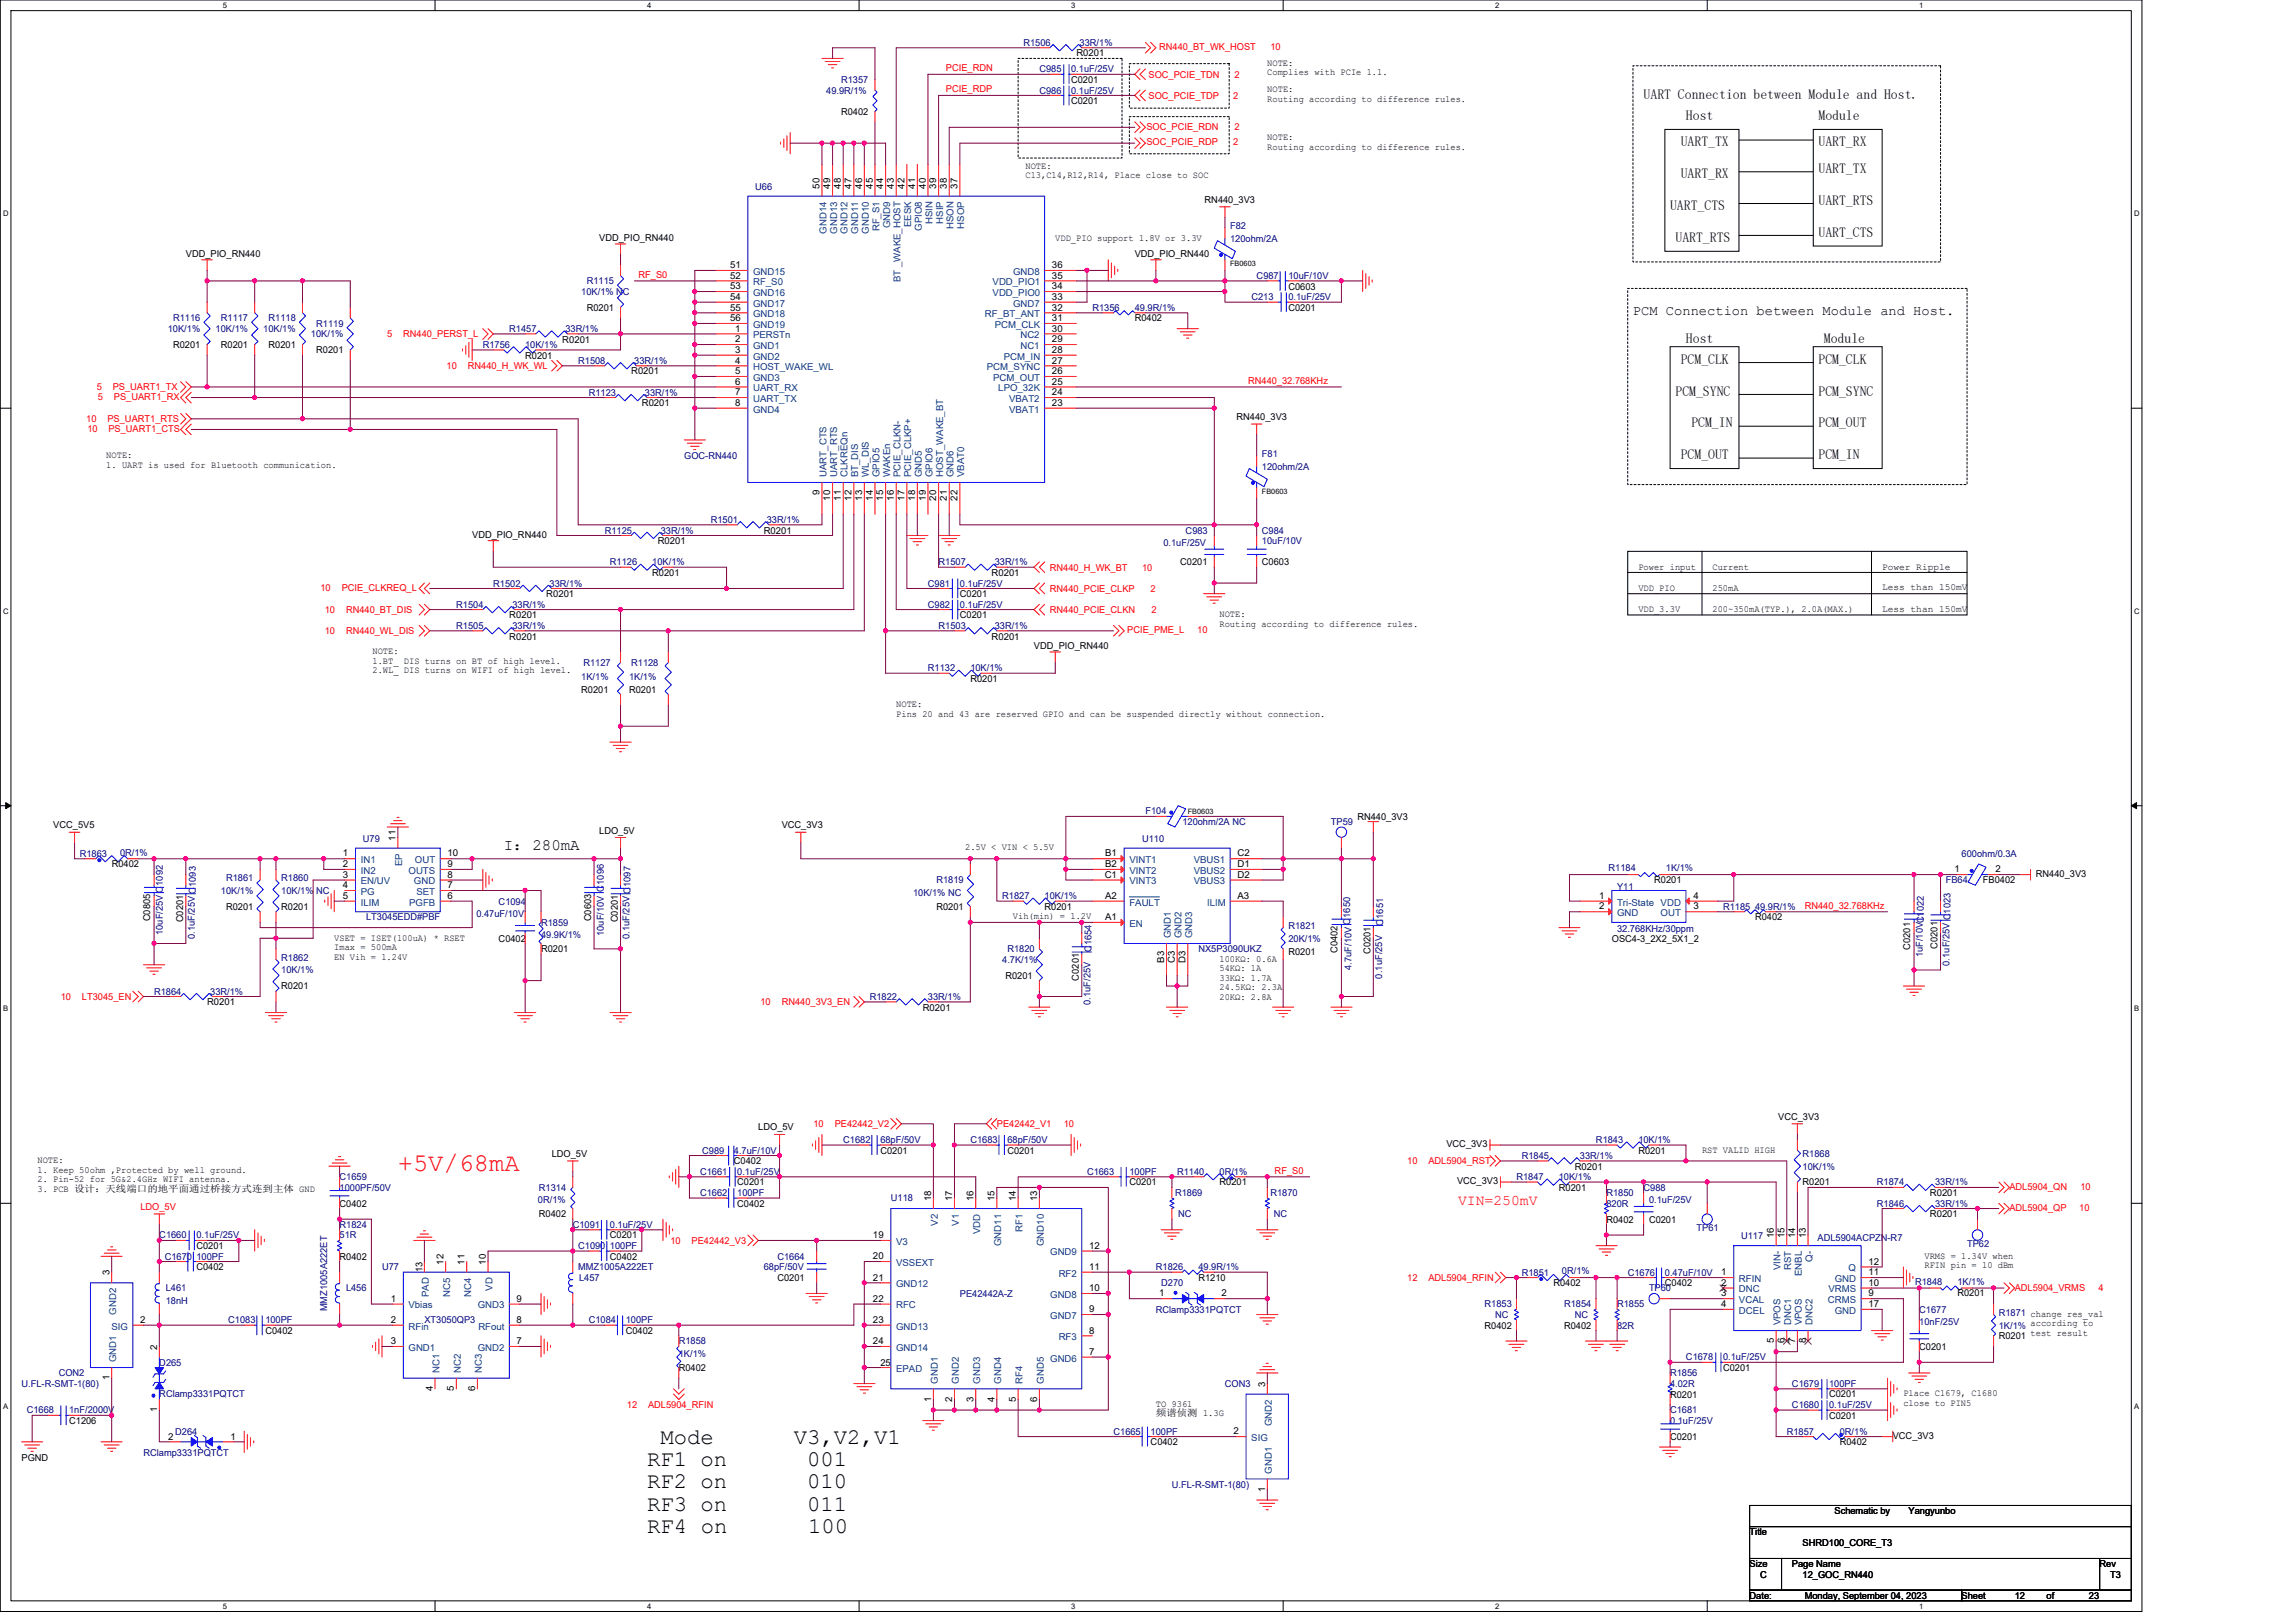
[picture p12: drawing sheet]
<svg xmlns="http://www.w3.org/2000/svg" width="297mm" height="210mm" viewBox="0 0 297 210" stroke-linecap="round" stroke-linejoin="round" font-family="sans-serif">
<defs><g id="words">
<text font-size="3.3" fill="#f00" x="51.5" y="151.4">+5V/68mA</text>
<g font-size="2.9">
<text x="83.7" y="189.7">RF1 on</text>
<text x="85.4" y="186.8">Mode</text>
<text x="102.7" y="186.8">V3,V2,V1</text>
<text x="104.4" y="189.7">001</text>
<text x="83.7" y="192.6">RF2 on</text>
<text x="83.7" y="195.4">RF3 on</text>
<text x="104.4" y="192.6">010</text>
<text x="104.4" y="195.4">011</text>
<text x="83.7" y="198.3">RF4 on</text>
<text x="104.5" y="198.3">100</text>
</g>
<text font-size="2.1" x="65.2" y="110">I：280mA</text>
<text font-size="1.9" fill="#f00" x="188.6" y="155.9">VIN=250mV</text>
<g font-size="1.8">
<text x="212.6" y="12.8">UART Connection between Module and Host.</text>
<text x="218.1" y="15.5">Host</text>
<text x="235.3" y="15.5">Module</text>
<text x="217.4" y="23.1">UART_RX</text>
<text x="217.4" y="18.9">UART_TX</text>
<text x="235.3" y="18.9">UART_RX</text>
<text x="235.3" y="22.4">UART_TX</text>
<text x="216.1" y="27.2">UART_CTS</text>
<text x="235.3" y="26.5">UART_RTS</text>
<text x="216.8" y="31.3">UART_RTS</text>
<text x="235.3" y="30.6">UART_CTS</text>
<text x="211.3" y="40.8">PCM Connection between Module and Host.</text>
<text x="217.4" y="47.1">PCM_CLK</text>
<text x="218.1" y="44.3">Host</text>
<text x="235.3" y="47.1">PCM_CLK</text>
<text x="236" y="44.3">Module</text>
<text x="216.8" y="51.2">PCM_SYNC</text>
<text x="235.3" y="51.2">PCM_SYNC</text>
<text x="217.4" y="59.4">PCM_OUT</text>
<text x="218.8" y="55.3">PCM_IN</text>
<text x="235.3" y="59.4">PCM_IN</text>
<text x="235.3" y="55.3">PCM_OUT</text>
</g>
<g font-size="1.2" fill="#000080">
<text x="132.4" y="5.9">R1506</text>
<text x="139.7" y="5.9">33R/1%</text>
<text x="108.8" y="10.7">R1357</text>
<text x="134.5" y="9.4">C985</text>
<text x="138.6" y="9.4">0.1uF/25V</text>
<text x="106.9" y="12.1">49.9R/1%</text>
<text x="134.5" y="12.1">C986</text>
<text x="138.6" y="12.1">0.1uF/25V</text>
<text x="97.7" y="24.6">U66</text>
<text x="159.1" y="29.7">F82</text>
<text x="159.1" y="31.3">120ohm/2A</text>
<text x="22.4" y="41.6">R1116</text>
<text x="28.6" y="41.6">R1117</text>
<text x="34.8" y="41.6">R1118</text>
<text x="75.2" y="38.2">10K/1% NC</text>
<text x="75.9" y="36.8">R1115</text>
<text x="141.3" y="40.2">R1356</text>
<text x="146.8" y="40.2">49.9R/1%</text>
<text x="161.9" y="38.8">C213</text>
<text x="162.6" y="36.1">C987</text>
<text x="166.7" y="36.1">10uF/10V</text>
<text x="166.7" y="38.8">0.1uF/25V</text>
<text x="21.7" y="43">10K/1%</text>
<text x="27.9" y="43">10K/1%</text>
<text x="34.1" y="43">10K/1%</text>
<text x="40.2" y="43.6">10K/1%</text>
<text x="40.9" y="42.3">R1119</text>
<text x="62.5" y="45">R1756</text>
<text x="65.9" y="43">R1457</text>
<text x="67.9" y="45">10K/1%</text>
<text x="73.1" y="43">33R/1%</text>
<text x="74.8" y="47.1">R1508</text>
<text x="82.1" y="47.1">33R/1%</text>
<text x="76.2" y="51.2">R1123</text>
<text x="83.4" y="51.2">33R/1%</text>
<text x="88.5" y="59.4">GOC-RN440</text>
<text x="163.3" y="59.1">F81</text>
<text x="163.3" y="60.8">120ohm/2A</text>
<text x="78.2" y="69">R1125</text>
<text x="85.5" y="69">33R/1%</text>
<text x="91.9" y="67.6">R1501</text>
<text x="99.2" y="67.6">33R/1%</text>
<text x="150.5" y="70.7">0.1uF/25V</text>
<text x="153.4" y="69">C983</text>
<text x="163.3" y="69">C984</text>
<text x="163.3" y="70.4">10uF/10V</text>
<text x="63.8" y="75.9">R1502</text>
<text x="71.1" y="75.9">33R/1%</text>
<text x="78.9" y="73.1">R1126</text>
<text x="84.4" y="73.1">10K/1%</text>
<text x="120.1" y="75.9">C981</text>
<text x="121.4" y="73.1">R1507</text>
<text x="124.2" y="75.9">0.1uF/25V</text>
<text x="128.7" y="73.1">33R/1%</text>
<text x="59" y="81.4">R1505</text>
<text x="59" y="78.6">R1504</text>
<text x="66.3" y="81.4">33R/1%</text>
<text x="66.3" y="78.6">33R/1%</text>
<text x="120.1" y="78.6">C982</text>
<text x="121.4" y="81.4">R1503</text>
<text x="124.2" y="78.6">0.1uF/25V</text>
<text x="128.7" y="81.4">33R/1%</text>
<text x="75.2" y="87.9">1K/1%</text>
<text x="75.5" y="86.2">R1127</text>
<text x="81.4" y="87.9">1K/1%</text>
<text x="81.7" y="86.2">R1128</text>
<text x="120.1" y="86.8">R1132</text>
<text x="125.5" y="86.8">10K/1%</text>
<text x="148.2" y="105.4">F104</text>
<text x="153" y="106.7">120ohm/2A NC</text>
<text x="172.2" y="106.7">TP59</text>
<text x="10.3" y="110.8">R1863</text>
<text x="15.5" y="110.7">0R/1%</text>
<text x="46.9" y="108.9">U79</text>
<text x="147.8" y="108.9">U110</text>
<text x="208.1" y="112.6">R1184</text>
<text x="215.5" y="112.6">1K/1%</text>
<text x="253.8" y="110.8">600ohm/0.3A</text>
<text x="21.1" y="115.5" transform="rotate(-90 21.1 115.5)">C1092</text>
<text x="28.6" y="115.7">10K/1%</text>
<text x="29.2" y="114">R1861</text>
<text x="36.4" y="114">R1860</text>
<text x="36.4" y="115.7">10K/1% NC</text>
<text x="47.4" y="119.1">LT3045EDD#PBF</text>
<text x="61.6" y="118.7">0.47uF/10V</text>
<text x="64.5" y="117">C1094</text>
<text x="70" y="119.8">R1859</text>
<text x="118.1" y="115.9">10K/1% NC</text>
<text x="121.2" y="114.3">R1819</text>
<text x="129.7" y="116.3">R1827</text>
<text x="135.1" y="116.3">10K/1%</text>
<text x="174.7" y="119.6" transform="rotate(-90 174.7 119.6)">C1650</text>
<text x="178.9" y="119.7" transform="rotate(-90 178.9 119.7)">C1651</text>
<text x="209.2" y="115.1">Y11</text>
<text x="222.9" y="117.7">R1185 49.9R/1%</text>
<text x="251.7" y="114.3">FB64</text>
<text x="21.1" y="121" transform="rotate(-90 21.1 121)">10uF/25V</text>
<text x="25.2" y="121.5" transform="rotate(-90 25.2 121.5)">0.1uF/25V C1093</text>
<text x="36.4" y="124.3">R1862</text>
<text x="36.4" y="125.9">10K/1%</text>
<text x="70" y="121.4">49.9K/1%</text>
<text x="78.1" y="121.1" transform="rotate(-90 78.1 121.1)">10uF/10V C1096</text>
<text x="81.4" y="121.5" transform="rotate(-90 81.4 121.5)">0.1uF/25V C1097</text>
<text x="129.7" y="124.6">4.7K/1%</text>
<text x="130.3" y="123.2">R1820</text>
<text x="141.2" y="123.2" transform="rotate(-90 141.2 123.2)">C1654</text>
<text x="155" y="123.2">NX5P3090UKZ</text>
<text x="166.7" y="120.2">R1821</text>
<text x="166.7" y="121.8">20K/1%</text>
<text x="174.8" y="125.5" transform="rotate(-90 174.8 125.5)">4.7uF/10V</text>
<text x="209.2" y="120.6">32.768KHz/30ppm</text>
<text x="248.8" y="123.9" transform="rotate(-90 248.8 123.9)">1uF/10VC1022</text>
<text x="252.2" y="124.9" transform="rotate(-90 252.2 124.9)">0.1uF/25V C1023</text>
<text x="19.9" y="128.7">R1864</text>
<text x="27.2" y="128.7">33R/1%</text>
<text x="112.5" y="129.4">R1822</text>
<text x="120.1" y="129.4">33R/1%</text>
<text x="141.1" y="130" transform="rotate(-90 141.1 130)">0.1uF/25V</text>
<text x="178.8" y="126.6" transform="rotate(-90 178.8 126.6)">0.1uF/25V</text>
<text x="90.8" y="149.3">C989</text>
<text x="94.9" y="149.3">4.7uF/10V</text>
<text x="109.1" y="147.9">C1682</text>
<text x="113.9" y="147.9">68pF/50V</text>
<text x="125.5" y="147.9">C1683</text>
<text x="130.3" y="147.9">68pF/50V</text>
<text x="196.9" y="149.9">R1845</text>
<text x="204.4" y="149.9">33R/1%</text>
<text x="206.5" y="147.9">R1843</text>
<text x="212" y="147.9">10K/1%</text>
<text x="233.2" y="149.7">R1868</text>
<text x="43.9" y="152.7">C1659</text>
<text x="43.9" y="154.1">1000PF/50V</text>
<text x="69.6" y="155.7">0R/1%</text>
<text x="69.7" y="154.1">R1314</text>
<text x="90.6" y="154.7">C1662</text>
<text x="90.6" y="152">C1661</text>
<text x="95.4" y="154.7">100PF</text>
<text x="95.4" y="152">0.1uF/25V</text>
<text x="115.2" y="155.4">U118</text>
<text x="140.6" y="152">C1663</text>
<text x="146.1" y="152">100PF</text>
<text x="152" y="154.7">R1869</text>
<text x="152.3" y="152">R1140</text>
<text x="157.8" y="152">0R/1%</text>
<text x="164.4" y="154.7">R1870</text>
<text x="196.2" y="152.7">R1847</text>
<text x="201.7" y="152.7">10K/1%</text>
<text x="207.8" y="154.7">R1850</text>
<text x="212.6" y="154.1">C988</text>
<text x="213.3" y="155.7">0.1uF/25V</text>
<text x="233.2" y="151.3">10K/1%</text>
<text x="242.8" y="153.4">R1874</text>
<text x="250.4" y="153.4">33R/1%</text>
<text x="20.6" y="160.2">C1660</text>
<text x="25.4" y="160.2">0.1uF/25V</text>
<text x="43.9" y="158.9">R1824</text>
<text x="43.9" y="160.2">51R</text>
<text x="74.1" y="158.9">C1091</text>
<text x="74.8" y="161.6">C1090 100PF</text>
<text x="78.9" y="158.9">0.1uF/25V</text>
<text x="152.4" y="157.5">NC</text>
<text x="164.8" y="157.5">NC</text>
<text x="207.8" y="156.1">820R</text>
<text x="219.5" y="159.3">TP61</text>
<text x="225.3" y="160.4">U117</text>
<text x="235.1" y="160.5">ADL5904ACPZN-R7</text>
<text x="242.8" y="156.1">R1846</text>
<text x="250.4" y="156.1">33R/1%</text>
<text x="254.5" y="161.3">TP62</text>
<text x="21.3" y="163">C1670 100PF</text>
<text x="21.4" y="167.1">L461</text>
<text x="44.8" y="167.1">L456</text>
<text x="49.4" y="164.3">U77</text>
<text x="74.8" y="164.3">MMZ1005A222ET</text>
<text x="74.9" y="165.7">L457</text>
<text x="98.8" y="164.3">68pF/50V</text>
<text x="100.6" y="163">C1664</text>
<text x="124.2" y="167.8">PE42442A-Z</text>
<text x="149.5" y="164.3">R1826</text>
<text x="150.2" y="166.4">D270</text>
<text x="155" y="164.3">49.9R/1%</text>
<text x="196.9" y="165">R1851</text>
<text x="202.1" y="164.9">0R/1%</text>
<text x="210.6" y="165">C1676</text>
<text x="213.3" y="167.1">TP60</text>
<text x="215.4" y="165">0.47uF/10V</text>
<text x="247.8" y="166.3">R1848</text>
<text x="253.2" y="166.3">1K/1%</text>
<text x="21.4" y="168.7">18nH</text>
<text x="29.5" y="171.2">C1083</text>
<text x="34.3" y="171.2">100PF</text>
<text x="42.3" y="169.7" transform="rotate(-90 42.3 169.7)">MMZ1005A222ET</text>
<text x="54.9" y="171.2">XT3050QP3</text>
<text x="76.2" y="171.2">C1084</text>
<text x="81" y="171.2">100PF</text>
<text x="87.8" y="173.9">R1858</text>
<text x="149.5" y="169.8">RClamp3331PQTCT</text>
<text x="192.1" y="169.1">R1853</text>
<text x="193.4" y="170.5">NC</text>
<text x="202.3" y="169.1">R1854</text>
<text x="203.7" y="170.5">NC</text>
<text x="209.2" y="169.1">R1855</text>
<text x="209.2" y="171.9">82R</text>
<text x="248.3" y="169.8">C1677</text>
<text x="248.3" y="171.5">10nF/25V</text>
<text x="258.6" y="170.2">R1871 change res_val</text>
<text x="258.6" y="171.9">1K/1% according to</text>
<text x="2.8" y="179.4">U.FL-R-SMT-1(80)</text>
<text x="7.6" y="178.1">CON2</text>
<text x="20.6" y="176.7">D265</text>
<text x="87.8" y="175.6">1K/1%</text>
<text x="158.5" y="179.4">CON3</text>
<text x="216.1" y="178.1">R1856</text>
<text x="216.1" y="179.4">4.02R</text>
<text x="218.1" y="176">C1678</text>
<text x="222.9" y="176">0.1uF/25V</text>
<text x="231.8" y="179.4">C1679</text>
<text x="236.6" y="179.4">100PF</text>
<text x="3.5" y="182.9">C1668</text>
<text x="8.9" y="182.9">1nF/2000V</text>
<text x="20.6" y="180.8">RClamp3331PQTCT</text>
<text x="22.7" y="185.6">D264</text>
<text x="144.1" y="185.6">C1665</text>
<text x="148.9" y="185.6">100PF</text>
<text x="216.1" y="182.9">C1681</text>
<text x="216.1" y="184.2">0.1uF/25V</text>
<text x="231.2" y="185.6">R1857</text>
<text x="231.8" y="182.2">C1680</text>
<text x="236.6" y="182.2">0.1uF/25V</text>
<text x="238" y="185.6">0R/1%</text>
<text x="18.6" y="188.3">RClamp3331PQTCT</text>
<text x="151.6" y="192.5">U.FL-R-SMT-1(80)</text>
</g>
<g font-size="1.2" fill="#f00">
<text x="122.4" y="9.2">PCIE_RDN</text>
<text x="122.4" y="12">PCIE_RDP</text>
<text x="148.6" y="10">SOC_PCIE_TDN</text>
<text x="150" y="6.5">RN440_BT_WK_HOST</text>
<text x="159.7" y="10">2</text>
<text x="164.4" y="6.5">10</text>
<text x="148.3" y="16.8">SOC_PCIE_RDN</text>
<text x="148.6" y="12.8">SOC_PCIE_TDP</text>
<text x="159.6" y="12.8">2</text>
<text x="159.7" y="16.8">2</text>
<text x="148.3" y="18.8">SOC_PCIE_RDP</text>
<text x="159.6" y="18.8">2</text>
<text x="82.6" y="36">RF_S0</text>
<text x="50.1" y="43.6">5</text>
<text x="52.2" y="43.6">RN440_PERST_L</text>
<text x="57.8" y="47.8">10</text>
<text x="60.5" y="47.8">RN440_H_WK_WL</text>
<text x="12.5" y="50.5">5</text>
<text x="12.7" y="51.7">5</text>
<text x="14.6" y="50.5">PS_UART1_TX</text>
<text x="14.7" y="51.7">PS_UART1_RX</text>
<text x="161.5" y="49.7">RN440_32.768KHz</text>
<text x="11.2" y="54.6">10</text>
<text x="11.3" y="55.9">10</text>
<text x="13.9" y="54.6">PS_UART1_RTS</text>
<text x="14" y="55.9">PS_UART1_CTS</text>
<text x="41.5" y="76.4">10</text>
<text x="44.2" y="76.4">PCIE_CLKREQ_L</text>
<text x="135.8" y="76.6">RN440_PCIE_CLKP</text>
<text x="135.8" y="73.8">RN440_H_WK_BT</text>
<text x="147.8" y="73.8">10</text>
<text x="148.9" y="76.6">2</text>
<text x="42" y="79.3">10</text>
<text x="42" y="82">10</text>
<text x="44.8" y="79.3">RN440_BT_DIS</text>
<text x="44.8" y="82">RN440_WL_DIS</text>
<text x="135.8" y="79.3">RN440_PCIE_CLKN</text>
<text x="145.8" y="81.9">PCIE_PME_L</text>
<text x="149" y="79.3">2</text>
<text x="154.9" y="81.9">10</text>
<text x="233.5" y="117.6">RN440_32.768KHz</text>
<text x="7.9" y="129.4">10</text>
<text x="10.6" y="129.4">LT3045_EN</text>
<text x="98.4" y="130">10</text>
<text x="101.1" y="130">RN440_3V3_EN</text>
<text x="105.2" y="145.8">10</text>
<text x="108" y="145.8">PE42442_V2</text>
<text x="129" y="145.8">PE42442_V1</text>
<text x="137.6" y="145.8">10</text>
<text x="164.9" y="151.9">RF_S0</text>
<text x="182.1" y="150.6">10</text>
<text x="184.8" y="150.6">ADL5904_RST</text>
<text x="260" y="153.9">ADL5904_QN</text>
<text x="269.2" y="153.9">10</text>
<text x="18.2" y="156.5">LDO_5V</text>
<text x="86.7" y="160.9">10</text>
<text x="89.5" y="160.9">PE42442_V3</text>
<text x="260" y="156.7">ADL5904_QP</text>
<text x="269" y="156.7">10</text>
<text x="182.1" y="165.7">12</text>
<text x="184.8" y="165.7">ADL5904_RFIN</text>
<text x="260.6" y="167">ADL5904_VRMS</text>
<text x="271.5" y="167">4</text>
<text x="81.1" y="182.2">12</text>
<text x="83.8" y="182.2">ADL5904_RFIN</text>
</g>
<g font-size="1.2">
<text x="138.6" y="10.7">C0201</text>
<text x="139.3" y="7.3">R0201</text>
<text x="164" y="8.5">NOTE:</text>
<text x="164" y="9.8">Complies with PCIe 1.1.</text>
<text x="164" y="12">NOTE:</text>
<text x="108.8" y="14.8">R0402</text>
<text x="138.6" y="13.5">C0201</text>
<text x="164" y="13.2">Routing according to difference rules.</text>
<text x="132.7" y="21.8">NOTE:</text>
<text x="132.7" y="23.1">C13,C14,R12,R14, Place close to SOC</text>
<text x="164" y="18.1">NOTE:</text>
<text x="164" y="19.3">Routing according to difference rules.</text>
<text x="106" y="24.4" transform="rotate(-90 106 24.4)">50</text>
<text x="107.4" y="24.4" transform="rotate(-90 107.4 24.4)">49</text>
<text x="108.8" y="24.4" transform="rotate(-90 108.8 24.4)">48</text>
<text x="110.2" y="24.4" transform="rotate(-90 110.2 24.4)">47</text>
<text x="111.5" y="24.4" transform="rotate(-90 111.5 24.4)">46</text>
<text x="112.9" y="24.4" transform="rotate(-90 112.9 24.4)">45</text>
<text x="114.3" y="24.4" transform="rotate(-90 114.3 24.4)">44</text>
<text x="115.7" y="24.4" transform="rotate(-90 115.7 24.4)">43</text>
<text x="117" y="24.4" transform="rotate(-90 117 24.4)">42</text>
<text x="118.4" y="24.4" transform="rotate(-90 118.4 24.4)">41</text>
<text x="119.8" y="24.4" transform="rotate(-90 119.8 24.4)">40</text>
<text x="121.1" y="24.4" transform="rotate(-90 121.1 24.4)">39</text>
<text x="122.5" y="24.4" transform="rotate(-90 122.5 24.4)">38</text>
<text x="123.9" y="24.4" transform="rotate(-90 123.9 24.4)">37</text>
<text x="155.8" y="26.2">RN440_3V3</text>
<text x="24" y="33.2">VDD_PIO_RN440</text>
<text x="77.5" y="31.2">VDD_PIO_RN440</text>
<text x="94.4" y="34.7">51</text>
<text x="136.1" y="34.7">36</text>
<text x="136.5" y="31.2">VDD_PIO support 1.8V or 3.3V</text>
<text x="146.8" y="33.2">VDD_PIO_RN440</text>
<text x="75.9" y="40.2">R0201</text>
<text x="94.4" y="36">52</text>
<text x="94.4" y="37.4">53</text>
<text x="94.4" y="38.8">54</text>
<text x="94.4" y="40.2">55</text>
<text x="94.4" y="41.6">56</text>
<text x="136.1" y="40.2">32</text>
<text x="136.1" y="38.8">33</text>
<text x="136.1" y="37.4">34</text>
<text x="136.1" y="36">35</text>
<text x="136.1" y="41.6">31</text>
<text x="146.8" y="41.6">R0402</text>
<text x="166.7" y="37.5">C0603</text>
<text x="166.7" y="40.2">C0201</text>
<text x="22.4" y="45">R0201</text>
<text x="28.6" y="45">R0201</text>
<text x="34.8" y="45">R0201</text>
<text x="40.9" y="45.7">R0201</text>
<text x="67.9" y="46.4">R0201</text>
<text x="72.7" y="44.3">R0201</text>
<text x="95.1" y="42.9">1</text>
<text x="95.1" y="44.3">2</text>
<text x="95.1" y="45.7">3</text>
<text x="95.1" y="47">4</text>
<text x="136.1" y="45.7">28</text>
<text x="136.1" y="44.3">29</text>
<text x="136.1" y="42.9">30</text>
<text x="136.1" y="47">27</text>
<text x="81.7" y="48.5">R0201</text>
<text x="83" y="52.6">R0201</text>
<text x="95.1" y="48.4">5</text>
<text x="95.1" y="49.8">6</text>
<text x="95.1" y="51.1">7</text>
<text x="95.1" y="52.5">8</text>
<text x="136.1" y="48.4">26</text>
<text x="136.1" y="49.8">25</text>
<text x="136.1" y="52.5">23</text>
<text x="136.1" y="51.1">24</text>
<text x="13.8" y="59.3">NOTE:</text>
<text x="160" y="54.3">RN440_3V3</text>
<text x="13.8" y="60.5">1. UART is used for Bluetooth communication.</text>
<text x="106" y="64.1" transform="rotate(-90 106 64.1)">9</text>
<text x="107.4" y="64.8" transform="rotate(-90 107.4 64.8)">10</text>
<text x="108.8" y="64.8" transform="rotate(-90 108.8 64.8)">11</text>
<text x="110.2" y="64.8" transform="rotate(-90 110.2 64.8)">12</text>
<text x="111.5" y="64.8" transform="rotate(-90 111.5 64.8)">13</text>
<text x="112.9" y="64.8" transform="rotate(-90 112.9 64.8)">14</text>
<text x="114.3" y="64.8" transform="rotate(-90 114.3 64.8)">15</text>
<text x="115.7" y="64.8" transform="rotate(-90 115.7 64.8)">16</text>
<text x="117" y="64.8" transform="rotate(-90 117 64.8)">17</text>
<text x="118.4" y="64.8" transform="rotate(-90 118.4 64.8)">18</text>
<text x="119.8" y="64.8" transform="rotate(-90 119.8 64.8)">19</text>
<text x="121.1" y="64.8" transform="rotate(-90 121.1 64.8)">20</text>
<text x="122.5" y="64.8" transform="rotate(-90 122.5 64.8)">21</text>
<text x="123.9" y="64.8" transform="rotate(-90 123.9 64.8)">22</text>
<text x="61.1" y="69.6">VDD_PIO_RN440</text>
<text x="85.1" y="70.4">R0201</text>
<text x="98.8" y="69">R0201</text>
<text x="70.7" y="77.3">R0201</text>
<text x="84.4" y="74.5">R0201</text>
<text x="124.2" y="77.3">C0201</text>
<text x="128.3" y="74.5">R0201</text>
<text x="152.7" y="73.1">C0201</text>
<text x="163.3" y="73.1">C0603</text>
<text x="212" y="76.4">VDD_PIO</text>
<text x="212" y="73.7">Power input</text>
<text x="221.5" y="76.4">250mA</text>
<text x="221.5" y="73.7">Current</text>
<text x="243.5" y="76.3">Less than 150mV</text>
<text x="243.5" y="73.7">Power Ripple</text>
<text x="65.9" y="82.7">R0201</text>
<text x="65.9" y="80">R0201</text>
<text x="124.2" y="80">C0201</text>
<text x="128.3" y="82.7">R0201</text>
<text x="133.8" y="84">VDD_PIO_RN440</text>
<text x="157.8" y="79.8">NOTE:</text>
<text x="157.8" y="81.1">Routing according to difference rules.</text>
<text x="212" y="79.2">VDD_3.3V</text>
<text x="221.5" y="79.2">200~350mA(TYP.), 2.0A(MAX.)</text>
<text x="243.5" y="79.2">Less than 150mV</text>
<text x="48.2" y="84.6">NOTE:</text>
<text x="48.2" y="85.9">1.BT_ DIS turns on BT of high level.</text>
<text x="48.2" y="87.1">2.WL_ DIS turns on WIFI of high level.</text>
<text x="75.2" y="89.6">R0201</text>
<text x="81.4" y="89.6">R0201</text>
<text x="125.5" y="88.2">R0201</text>
<text x="115.9" y="91.5">NOTE:</text>
<text x="115.9" y="92.7">Pins 20 and 43 are reserved GPIO and can be suspended directly without connection.</text>
<text x="6.9" y="107.1">VCC_5V5</text>
<text x="77.5" y="107.8">LDO_5V</text>
<text x="101.1" y="107.1">VCC_3V3</text>
<text x="175.6" y="106">RN440_3V3</text>
<text x="14.5" y="112.2">R0402</text>
<text x="44.4" y="110.8">1</text>
<text x="44.4" y="112.2">2</text>
<text x="44.4" y="113.6">3</text>
<text x="51.2" y="108.8" transform="rotate(-90 51.2 108.8)">11</text>
<text x="57.9" y="113.6">8</text>
<text x="57.9" y="112.2">9</text>
<text x="57.9" y="110.8">10</text>
<text x="124.9" y="110">2.5V &lt; VIN &lt; 5.5V</text>
<text x="142.9" y="113.6">C1</text>
<text x="143" y="110.8">B1</text>
<text x="143" y="112.2">B2</text>
<text x="160.1" y="110.8">C2</text>
<text x="160.1" y="112.2">D1</text>
<text x="160.1" y="113.6">D2</text>
<text x="252.9" y="112.9">1</text>
<text x="258.2" y="112.9">2</text>
<text x="263.4" y="113.5">RN440_3V3</text>
<text x="19.4" y="119.2" transform="rotate(-90 19.4 119.2)">C0805</text>
<text x="23.7" y="119.3" transform="rotate(-90 23.7 119.3)">C0201</text>
<text x="29.2" y="117.7">R0201</text>
<text x="36.4" y="117.7">R0201</text>
<text x="44.4" y="114.9">4</text>
<text x="44.4" y="116.3">5</text>
<text x="57.9" y="116.3">6</text>
<text x="57.9" y="114.9">7</text>
<text x="76.5" y="119.2" transform="rotate(-90 76.5 119.2)">C0603</text>
<text x="79.9" y="119.3" transform="rotate(-90 79.9 119.3)">C0201</text>
<text x="121.2" y="117.7">R0201</text>
<text x="131" y="118.9">Vih(min) = 1.2V</text>
<text x="135.1" y="117.7">R0201</text>
<text x="143" y="116.3">A2</text>
<text x="143" y="119">A1</text>
<text x="160.1" y="116.3">A3</text>
<text x="206.9" y="116.3">1</text>
<text x="206.9" y="117.7">2</text>
<text x="214" y="114.3">R0201</text>
<text x="219.1" y="117.7">3</text>
<text x="219.1" y="116.3">4</text>
<text x="227.1" y="119.1">R0402</text>
<text x="256.5" y="114.3">FB0402</text>
<text x="43.2" y="121.7">VSET = ISET(100uA) * RSET</text>
<text x="43.2" y="122.9">Imax = 500mA</text>
<text x="43.2" y="124.1">EN Vih = 1.24V</text>
<text x="64.5" y="121.8">C0402</text>
<text x="70" y="123.2">R0201</text>
<text x="150.6" y="124.5" transform="rotate(-90 150.6 124.5)">B3</text>
<text x="152" y="124.6" transform="rotate(-90 152 124.6)">C3</text>
<text x="153.4" y="124.6" transform="rotate(-90 153.4 124.6)">D3</text>
<text x="157.8" y="124.4">100KΩ: 0.6A</text>
<text x="157.8" y="125.6">54KΩ: 1A</text>
<text x="166.7" y="123.6">R0201</text>
<text x="173.1" y="123.3" transform="rotate(-90 173.1 123.3)">C0402</text>
<text x="177.3" y="123.4" transform="rotate(-90 177.3 123.4)">C0201</text>
<text x="208.5" y="121.8">OSC4-3_2X2_5X1_2</text>
<text x="247.1" y="122.9" transform="rotate(-90 247.1 122.9)">C0201</text>
<text x="250.7" y="122.8" transform="rotate(-90 250.7 122.8)">C0201</text>
<text x="26.8" y="130">R0201</text>
<text x="36.4" y="128">R0201</text>
<text x="119.4" y="130.7">R0201</text>
<text x="130.1" y="126.6">R0201</text>
<text x="139.6" y="126.9" transform="rotate(-90 139.6 126.9)">C0201</text>
<text x="157.8" y="126.9">33KΩ: 1.7A</text>
<text x="157.8" y="128.1">24.5KΩ: 2.3A</text>
<text x="157.8" y="129.3">20KΩ: 2.8A</text>
<text x="71.4" y="149.7">LDO_5V</text>
<text x="98.1" y="146.2">LDO_5V</text>
<text x="113.9" y="149.3">C0201</text>
<text x="130.3" y="149.3">C0201</text>
<text x="187.1" y="148.4">VCC_3V3</text>
<text x="212" y="149.3">R0201</text>
<text x="220.2" y="149.1">RST VALID HIGH</text>
<text x="230.1" y="144.9">VCC_3V3</text>
<text x="4.8" y="150.5">NOTE:</text>
<text x="4.8" y="151.7">1. Keep 50ohm ,Protected by well ground.</text>
<text x="4.8" y="152.9">2. Pin-52 for 5G&amp;2.4GHz WIFI antenna.</text>
<text x="4.8" y="154.2">3. PCB 设计：天线端口的地平面通过桥接方式连到主体 GND</text>
<text x="95" y="150.6">C0402</text>
<text x="95.4" y="153.4">C0201</text>
<text x="120.5" y="155.4" transform="rotate(-90 120.5 155.4)">18</text>
<text x="123.2" y="155.4" transform="rotate(-90 123.2 155.4)">17</text>
<text x="125.9" y="155.4" transform="rotate(-90 125.9 155.4)">16</text>
<text x="128.7" y="155.4" transform="rotate(-90 128.7 155.4)">15</text>
<text x="131.4" y="155.4" transform="rotate(-90 131.4 155.4)">14</text>
<text x="134.2" y="155.4" transform="rotate(-90 134.2 155.4)">13</text>
<text x="146.1" y="153.4">C0201</text>
<text x="157.8" y="153.4">R0201</text>
<text x="188.5" y="153.2">VCC_3V3</text>
<text x="201.7" y="154.1">R0201</text>
<text x="203.7" y="151.3">R0201</text>
<text x="233.2" y="153.4">R0201</text>
<text x="249.7" y="154.7">R0201</text>
<text x="25.4" y="161.6">C0201</text>
<text x="43.9" y="156.1">C0402</text>
<text x="69.7" y="157.5">R0402</text>
<text x="78.9" y="160.2">C0201</text>
<text x="95.4" y="156.1">C0402</text>
<text x="112.9" y="160.2">19</text>
<text x="140.9" y="161.6">12</text>
<text x="207.8" y="158.2">R0402</text>
<text x="213.3" y="158.2">C0201</text>
<text x="229.5" y="160.2" transform="rotate(-90 229.5 160.2)">16</text>
<text x="230.9" y="160.2" transform="rotate(-90 230.9 160.2)">15</text>
<text x="232.2" y="160.2" transform="rotate(-90 232.2 160.2)">14</text>
<text x="233.6" y="160.2" transform="rotate(-90 233.6 160.2)">13</text>
<text x="249.7" y="157.5">R0201</text>
<text x="14.2" y="165" transform="rotate(-90 14.2 165)">3</text>
<text x="25.4" y="164.3">C0402</text>
<text x="43.9" y="163">R0402</text>
<text x="54.7" y="164.6" transform="rotate(-90 54.7 164.6)">13</text>
<text x="57.4" y="163.6" transform="rotate(-90 57.4 163.6)">12</text>
<text x="60.1" y="163.6" transform="rotate(-90 60.1 163.6)">11</text>
<text x="62.8" y="163.6" transform="rotate(-90 62.8 163.6)">10</text>
<text x="78.9" y="163">C0402</text>
<text x="100.6" y="165.7">C0201</text>
<text x="112.9" y="162.9">20</text>
<text x="112.9" y="165.7">21</text>
<text x="140.9" y="167">10</text>
<text x="140.9" y="164.3">11</text>
<text x="150" y="167.7">1</text>
<text x="155" y="165.7">R1210</text>
<text x="158" y="167.7">2</text>
<text x="201" y="166.4">R0402</text>
<text x="215.4" y="166.4">C0402</text>
<text x="222.7" y="165">1</text>
<text x="222.7" y="166.3">2</text>
<text x="222.7" y="167.7">3</text>
<text x="241.7" y="165">11</text>
<text x="241.7" y="163.6">12</text>
<text x="241.7" y="167.7">9</text>
<text x="241.7" y="166.3">10</text>
<text x="249" y="162.8">VRMS = 1.34V when</text>
<text x="249" y="164.1">RFIN pin = 10 dBm</text>
<text x="253.2" y="167.6">R0201</text>
<text x="18.1" y="171.2">2</text>
<text x="34.3" y="172.6">C0402</text>
<text x="50.5" y="168.4">1</text>
<text x="50.5" y="171.2">2</text>
<text x="50.5" y="173.9">3</text>
<text x="66.8" y="173.9">7</text>
<text x="66.8" y="168.4">9</text>
<text x="66.8" y="171.2">8</text>
<text x="81" y="172.6">C0402</text>
<text x="112.9" y="168.4">22</text>
<text x="112.9" y="171.2">23</text>
<text x="112.9" y="173.9">24</text>
<text x="140.9" y="169.8">9</text>
<text x="140.9" y="172.5">8</text>
<text x="192.1" y="171.9">R0402</text>
<text x="202.3" y="171.9">R0402</text>
<text x="222.7" y="169.1">4</text>
<text x="229.5" y="173.8" transform="rotate(-90 229.5 173.8)">5</text>
<text x="230.9" y="173.8" transform="rotate(-90 230.9 173.8)">6</text>
<text x="232.2" y="173.8" transform="rotate(-90 232.2 173.8)">7</text>
<text x="233.6" y="173.8" transform="rotate(-90 233.6 173.8)">8</text>
<text x="241.7" y="169.1">17</text>
<text x="258.6" y="173.3">R0201</text>
<text x="262.7" y="172.8">test result</text>
<text x="14.2" y="178.6" transform="rotate(-90 14.2 178.6)">1</text>
<text x="20.3" y="174.6" transform="rotate(-90 20.3 174.6)">2</text>
<text x="56" y="180" transform="rotate(-90 56 180)">4</text>
<text x="58.7" y="180" transform="rotate(-90 58.7 180)">5</text>
<text x="61.5" y="180" transform="rotate(-90 61.5 180)">6</text>
<text x="87.8" y="177.4">R0402</text>
<text x="113.9" y="176.7">25</text>
<text x="140.9" y="175.3">7</text>
<text x="163.7" y="179.4" transform="rotate(-90 163.7 179.4)">3</text>
<text x="222.9" y="177.4">C0201</text>
<text x="248.3" y="174.6">C0201</text>
<text x="9" y="184.2">C1206</text>
<text x="20.3" y="182.7" transform="rotate(-90 20.3 182.7)">1</text>
<text x="120.5" y="181.3" transform="rotate(-90 120.5 181.3)">1</text>
<text x="123.2" y="181.3" transform="rotate(-90 123.2 181.3)">2</text>
<text x="125.9" y="181.3" transform="rotate(-90 125.9 181.3)">3</text>
<text x="128.7" y="181.3" transform="rotate(-90 128.7 181.3)">4</text>
<text x="131.4" y="181.3" transform="rotate(-90 131.4 181.3)">5</text>
<text x="134.2" y="181.3" transform="rotate(-90 134.2 181.3)">6</text>
<text x="149.5" y="183.3">频谱侦测 1.3G</text>
<text x="149.5" y="182">TO 9361</text>
<text x="159.6" y="185.6">2</text>
<text x="216.1" y="180.8">R0201</text>
<text x="236.6" y="183.6">C0201</text>
<text x="236.6" y="180.8">C0201</text>
<text x="246.2" y="180.7">Place C1679, C1680</text>
<text x="246.2" y="181.9">close to PIN5</text>
<text x="2.8" y="189">PGND</text>
<text x="21.7" y="186.2">2</text>
<text x="29.8" y="186.2">1</text>
<text x="148.9" y="187">C0402</text>
<text x="216.1" y="186.3">C0201</text>
<text x="238" y="187">R0402</text>
<text x="244.9" y="186.2">VCC_3V3</text>
<text x="163.7" y="193" transform="rotate(-90 163.7 193)">1</text>
<text x="237.3" y="195.9">Schematic by</text>
<text x="246.9" y="195.9">Yangyunbo</text>
<text x="226.4" y="198.6">Title</text>
<text x="226.4" y="202.8">Size</text>
<text x="231.8" y="202.8">Page Name</text>
<text x="233.2" y="200">SHRD100_CORE_T3</text>
<text x="271.6" y="202.8">Rev</text>
<text x="226.4" y="206.9">Date:</text>
<text x="227.7" y="204.1">C</text>
<text x="233.2" y="204.1">12_GOC_RN440</text>
<text x="233.5" y="206.9">Monday, September 04, 2023</text>
<text x="253.8" y="206.9">Sheet</text>
<text x="260.6" y="206.9">12</text>
<text x="264.8" y="206.9">of</text>
<text x="270.3" y="206.9">23</text>
<text x="273" y="204.1">T3</text>
</g>
<g font-size="1.2" fill="#004080">
<text x="113.8" y="30" transform="rotate(-90 113.8 30)">RF_S1</text>
<text x="115.1" y="29.5" transform="rotate(-90 115.1 29.5)">GND9</text>
<text x="117.9" y="29.4" transform="rotate(-90 117.9 29.4)">EESK</text>
<text x="119.2" y="29.9" transform="rotate(-90 119.2 29.9)">GPIO8</text>
<text x="120.6" y="29" transform="rotate(-90 120.6 29)">HSIN</text>
<text x="122" y="29" transform="rotate(-90 122 29)">HSIP</text>
<text x="123.4" y="29.7" transform="rotate(-90 123.4 29.7)">HSON</text>
<text x="124.8" y="29.6" transform="rotate(-90 124.8 29.6)">HSOP</text>
<text x="97.4" y="35.6">GND15</text>
<text x="106.9" y="30.2" transform="rotate(-90 106.9 30.2)">GND14</text>
<text x="108.3" y="30.2" transform="rotate(-90 108.3 30.2)">GND13</text>
<text x="109.7" y="30.2" transform="rotate(-90 109.7 30.2)">GND12</text>
<text x="111" y="30.2" transform="rotate(-90 111 30.2)">GND11</text>
<text x="112.4" y="30.2" transform="rotate(-90 112.4 30.2)">GND10</text>
<text x="131.1" y="35.6">GND8</text>
<text x="97.4" y="36.9">RF_S0</text>
<text x="97.4" y="38.3">GND16</text>
<text x="97.4" y="39.7">GND17</text>
<text x="97.4" y="41">GND18</text>
<text x="116.5" y="36.5" transform="rotate(-90 116.5 36.5)">BT _WAKE_HOST</text>
<text x="127.4" y="41">RF_BT_ANT</text>
<text x="128.4" y="38.3">VDD_PIO0</text>
<text x="128.4" y="36.9">VDD_PIO1</text>
<text x="131.1" y="39.7">GND7</text>
<text x="97.4" y="43.8">PERSTn</text>
<text x="97.4" y="45.1">GND1</text>
<text x="97.4" y="46.5">GND2</text>
<text x="97.4" y="47.9">HOST_WAKE_WL</text>
<text x="97.4" y="42.4">GND19</text>
<text x="127.7" y="47.9">PCM_SYNC</text>
<text x="128.7" y="42.4">PCM_CLK</text>
<text x="129.9" y="46.5">PCM_IN</text>
<text x="132" y="45.1">NC1</text>
<text x="132" y="43.8">NC2</text>
<text x="97.4" y="49.3">GND3</text>
<text x="97.4" y="50.6">UART_RX</text>
<text x="97.4" y="52">UART_TX</text>
<text x="97.4" y="53.4">GND4</text>
<text x="128.5" y="49.3">PCM_OUT</text>
<text x="129.2" y="50.6">LPO_32K</text>
<text x="130.6" y="53.4">VBAT1</text>
<text x="130.6" y="52">VBAT2</text>
<text x="106.9" y="61.7" transform="rotate(-90 106.9 61.7)">UART_CTS</text>
<text x="108.3" y="61.7" transform="rotate(-90 108.3 61.7)">UART_RTS</text>
<text x="109.7" y="61.7" transform="rotate(-90 109.7 61.7)">CLKREQn</text>
<text x="111" y="61.7" transform="rotate(-90 111 61.7)">BT_DIS</text>
<text x="112.4" y="61.7" transform="rotate(-90 112.4 61.7)">WL_DIS</text>
<text x="113.8" y="61.7" transform="rotate(-90 113.8 61.7)">GPIO5</text>
<text x="115.1" y="61.7" transform="rotate(-90 115.1 61.7)">WAKEn</text>
<text x="116.5" y="61.7" transform="rotate(-90 116.5 61.7)">PCIE_CLKN-</text>
<text x="117.9" y="61.7" transform="rotate(-90 117.9 61.7)">PCIE_CLKP+</text>
<text x="119.2" y="61.7" transform="rotate(-90 119.2 61.7)">GND5</text>
<text x="120.6" y="61.7" transform="rotate(-90 120.6 61.7)">GPIO6</text>
<text x="122" y="61.7" transform="rotate(-90 122 61.7)">HOST_WAKE_BT</text>
<text x="123.4" y="61.7" transform="rotate(-90 123.4 61.7)">GND6</text>
<text x="124.8" y="61.7" transform="rotate(-90 124.8 61.7)">VBAT0</text>
<text x="46.7" y="111.7">IN1</text>
<text x="46.7" y="113.1">IN2</text>
<text x="52" y="112.1" transform="rotate(-90 52 112.1)">EP</text>
<text x="52.8" y="113.1">OUTS</text>
<text x="53.7" y="111.7">OUT</text>
<text x="146.1" y="111.7">VINT1</text>
<text x="146.1" y="113.1">VINT2</text>
<text x="154.4" y="111.7">VBUS1</text>
<text x="154.4" y="113.1">VBUS2</text>
<text x="46.7" y="114.4">EN/UV</text>
<text x="46.7" y="115.8">PG</text>
<text x="46.7" y="117.2">ILIM</text>
<text x="52.9" y="117.2">PGFB</text>
<text x="53.5" y="114.4">GND</text>
<text x="53.9" y="115.8">SET</text>
<text x="146.1" y="119.9">EN</text>
<text x="146.1" y="117.2">FAULT</text>
<text x="146.1" y="114.4">VINT3</text>
<text x="154.4" y="114.4">VBUS3</text>
<text x="156.2" y="117.2">ILIM</text>
<text x="209.2" y="117.2">Tri-State VDD</text>
<text x="209.2" y="118.5">GND</text>
<text x="214.8" y="118.5">OUT</text>
<text x="151.5" y="121.4" transform="rotate(-90 151.5 121.4)">GND1</text>
<text x="152.9" y="121.4" transform="rotate(-90 152.9 121.4)">GND2</text>
<text x="154.2" y="121.4" transform="rotate(-90 154.2 121.4)">GND3</text>
<text x="115.9" y="161.1">V3</text>
<text x="121.3" y="158.6" transform="rotate(-90 121.3 158.6)">V2</text>
<text x="124.1" y="158.6" transform="rotate(-90 124.1 158.6)">V1</text>
<text x="126.8" y="159.7" transform="rotate(-90 126.8 159.7)">VDD</text>
<text x="129.5" y="161.2" transform="rotate(-90 129.5 161.2)">GND11</text>
<text x="132.3" y="159.4" transform="rotate(-90 132.3 159.4)">RF1</text>
<text x="135" y="161.2" transform="rotate(-90 135 161.2)">GND10</text>
<text x="55.5" y="167.8" transform="rotate(-90 55.5 167.8)">PAD</text>
<text x="58.2" y="167.8" transform="rotate(-90 58.2 167.8)">NC5</text>
<text x="61" y="167.8" transform="rotate(-90 61 167.8)">NC4</text>
<text x="63.7" y="167" transform="rotate(-90 63.7 167)">VD</text>
<text x="115.9" y="163.8">VSSEXT</text>
<text x="115.9" y="166.5">GND12</text>
<text x="135.9" y="167.9">GND8</text>
<text x="135.9" y="162.4">GND9</text>
<text x="137" y="165.2">RF2</text>
<text x="225" y="165.9">RFIN</text>
<text x="225" y="167.2">DNC</text>
<text x="230.4" y="164.3" transform="rotate(-90 230.4 164.3)">VIN-</text>
<text x="231.7" y="164.3" transform="rotate(-90 231.7 164.3)">RST</text>
<text x="233.1" y="165.1" transform="rotate(-90 233.1 165.1)">ENBL</text>
<text x="234.5" y="163.2" transform="rotate(-90 234.5 163.2)">Q-</text>
<text x="236.6" y="167.2">VRMS</text>
<text x="237.4" y="165.9">GND</text>
<text x="239.1" y="164.5">Q</text>
<text x="14.4" y="172">SIG</text>
<text x="15" y="170.1" transform="rotate(-90 15 170.1)">GND2</text>
<text x="52.8" y="169.3">Vbias</text>
<text x="52.8" y="172">RFin</text>
<text x="61.8" y="169.3">GND3</text>
<text x="61.9" y="172">RFout</text>
<text x="115.9" y="169.3">RFC</text>
<text x="115.9" y="172">GND13</text>
<text x="135.9" y="170.6">GND7</text>
<text x="137" y="173.4">RF3</text>
<text x="225" y="168.6">VCAL</text>
<text x="225" y="170">DCEL</text>
<text x="230.4" y="171.5" transform="rotate(-90 230.4 171.5)">VPOS</text>
<text x="231.7" y="171.5" transform="rotate(-90 231.7 171.5)">DNC1</text>
<text x="233.1" y="171.5" transform="rotate(-90 233.1 171.5)">VPOS</text>
<text x="234.5" y="171.5" transform="rotate(-90 234.5 171.5)">DNC2</text>
<text x="236.5" y="168.6">CRMS</text>
<text x="237.4" y="170">GND</text>
<text x="15" y="176.3" transform="rotate(-90 15 176.3)">GND1</text>
<text x="52.8" y="174.8">GND1</text>
<text x="56.9" y="177.6" transform="rotate(-90 56.9 177.6)">NC1</text>
<text x="59.6" y="177.6" transform="rotate(-90 59.6 177.6)">NC2</text>
<text x="61.8" y="174.8">GND2</text>
<text x="62.3" y="177.6" transform="rotate(-90 62.3 177.6)">NC3</text>
<text x="115.9" y="174.8">GND14</text>
<text x="115.9" y="177.5">EPAD</text>
<text x="121.3" y="179" transform="rotate(-90 121.3 179)">GND1</text>
<text x="124.1" y="179" transform="rotate(-90 124.1 179)">GND2</text>
<text x="126.8" y="179" transform="rotate(-90 126.8 179)">GND3</text>
<text x="129.5" y="179" transform="rotate(-90 129.5 179)">GND4</text>
<text x="132.3" y="179" transform="rotate(-90 132.3 179)">RF4</text>
<text x="135" y="179" transform="rotate(-90 135 179)">GND5</text>
<text x="135.9" y="176.1">GND6</text>
<text x="164.5" y="184.5" transform="rotate(-90 164.5 184.5)">GND2</text>
<text x="161.9" y="186.4">SIG</text>
<text x="164.5" y="190.7" transform="rotate(-90 164.5 190.7)">GND1</text>
</g>
<g font-size="1">
<text x="28.8" y="1">5</text>
<text x="83.7" y="1">4</text>
<text x="138.6" y="1">3</text>
<text x="193.4" y="1">2</text>
<text x="248.3" y="1">1</text>
<text x=".4" y="28">D</text>
<text x="276.1" y="28">D</text>
<text x="159.1" y="34.5">FB0603</text>
<text x="163.3" y="63.9">FB0603</text>
<text x=".4" y="79.4">C</text>
<text x="276.1" y="79.4">C</text>
<text x="153.7" y="105.4">FB0603</text>
<text x=".4" y="130.9">B</text>
<text x="276.1" y="130.9">B</text>
<text x=".4" y="182.3">A</text>
<text x="276.1" y="182.3">A</text>
<text x="28.8" y="208.2">5</text>
<text x="83.7" y="208.2">4</text>
<text x="138.6" y="208.2">3</text>
<text x="193.4" y="208.2">2</text>
<text x="248.3" y="208.2">1</text>
</g>
</g></defs>
<path d="M0 0h277.1v208.5h-277.1zM1.4 1.4h274.3v205.7h-274.3z" fill="none" stroke="#000" stroke-width=".13"/>
<g fill="#fff">
<path d="M28.8 .1h.6v1.1h-.6z"/>
<path d="M28.8 207.3h.6v1.1h-.6z"/>
</g>
<path d="M56.3 0v1.4M56.3 207.1v1.4" fill="none" stroke="#000" stroke-width=".13"/>
<g fill="#fff">
<path d="M83.7 .1h.6v1.1h-.6z"/>
<path d="M83.7 207.3h.6v1.1h-.6z"/>
</g>
<path d="M111.1 0v1.4M111.1 207.1v1.4" fill="none" stroke="#000" stroke-width=".13"/>
<g fill="#fff">
<path d="M138.6 .1h.5v1.1h-.5z"/>
<path d="M138.6 207.3h.5v1.1h-.5z"/>
</g>
<path d="M166 0v1.4M166 207.1v1.4" fill="none" stroke="#000" stroke-width=".13"/>
<g fill="#fff">
<path d="M193.4 .1h.6v1.1h-.6z"/>
<path d="M193.4 207.3h.6v1.1h-.6z"/>
</g>
<path d="M220.9 0v1.4M220.9 207.1v1.4" fill="none" stroke="#000" stroke-width=".13"/>
<g fill="#fff">
<path d="M248.3 .1h.6v1.1h-.6z"/>
<path d="M248.3 207.3h.6v1.1h-.6z"/>
<path d="M.4 27.1h.7v1.1h-.7z"/>
<path d="M276.1 27.1h.7v1.1h-.7z"/>
<path d="M.4 78.5h.7v1.1h-.7z"/>
<path d="M276.1 78.5h.7v1.1h-.7z"/>
</g>
<path d="M0 52.8h1.4M275.7 52.8h1.4" fill="none" stroke="#000" stroke-width=".13"/>
<g fill="#fff">
<path d="M.4 130h.7v1.1h-.7z"/>
<path d="M276.1 130h.7v1.1h-.7z"/>
</g>
<path d="M0 104.2h1.4M275.7 104.2h1.4" fill="none" stroke="#000" stroke-width=".13"/>
<path d="M.7 103.8l.7 .4-.7 .4zM275.7 104.2l.7-.4v.8z" fill="#000" stroke="#000" stroke-width=".13"/>
<g fill="#fff">
<path d="M.4 181.4h.7v1.1h-.7z"/>
<path d="M276.1 181.4h.7v1.1h-.7z"/>
</g>
<g fill="none" stroke="#000" stroke-width=".13">
<path d="M215.4 16.7h9.6v15.8h-9.6zM225 18.1h9.6M234.6 16.7h8.9v15.1h-8.9zM225 22.2h9.6M225 26.3h9.6M225 30.5h9.6M216.1 44.9h8.9v15.7h-8.9zM225 46.9h9.6M225 51h9.6M225 55.1h9.6M225 59.3h9.6M234.6 44.9h8.9v15.7h-8.9z"/>
<path d="M210.6 71.3h43.9v8.3h-43.9zM210.6 74.1h43.9M210.6 76.8h43.9M220.2 71.3v8.3M242.1 71.3v8.3M0 155.7h1.4M275.7 155.7h1.4M226.4 194.8h49.3v2.7h-49.3zM226.4 197.5h49.3v4.1h-49.3zM226.4 201.6h4.1v4.1h-4.1zM226.4 205.7h27.4v1.4h-27.4zM230.5 201.6h41.1v4.1h-41.1z"/>
<path d="M253.8 205.7h21.9v1.4h-21.9zM271.6 201.6h4.1v4.1h-4.1z"/>
</g>
<path d="M131.7 7.6h13.5v12.8h-13.5zM146.1 8.2h12.9v5.8h-12.9zM146.1 15.1h12.9v4.8h-12.9zM211.3 8.5h39.8v25.4h-39.8zM210.6 37.3h43.9v25.4h-43.9z" fill="none" stroke="#000" stroke-width=".13" stroke-dasharray=".3 .3"/>
<g fill="none" stroke="#f00" stroke-width=".13">
<path d="M101 18.4v.2M101.4 18v1.1M101.8 17.6v1.9M102.2 17.1v2.8M106.3 7.6h2.8M106.8 8h1.9M107.2 8.4h1.1M107.6 8.8h.2M113.2 14.4v1.4M113.2 10.3v1.4M134.5 6.2h1.3M135.8 9.6h1.4"/>
<path d="M135.8 12.3h1.4M138.6 9.6h1.4M138.6 12.3h1.4M140 6.2h1.3M146.8 17.8l.7 .7-.7 .7M146.8 15.8l.7 .7-.7 .6M147.5 17.8l.7 .7-.7 .7M147.5 15.8l.7 .7-.7 .6M147.5 11.7l-.7 .6 .7 .7M147.5 8.9l-.7 .7 .7 .7M148.2 5.5l.7 .7-.7 .7M148.2 11.7l-.7 .6 .7 .7"/>
<path d="M148.2 8.9l-.7 .7 .7 .7M148.9 5.5l.6 .7-.6 .7M26.1 33.6h1.4M26.8 33.6v1.4M26.8 39.1v1.4M33 39.1v1.4M39.1 39.1v1.4M45.3 39.8v1.3M79.6 31.6h1.4M80.3 31.6v1.3M80.3 39.8v1.3M80.3 34.3v1.4"/>
<path d="M92.6 35h4.1M92.6 36.3h4.1M92.6 37.7h4.1M92.6 39.1h4.1M106.3 21.3v4.1M107.7 21.3v4.1M109.1 21.3v4.1M110.5 21.3v4.1M111.8 21.3v4.1M113.2 21.3v4.1M114.6 21.3v4.1M115.9 21.3v4.1"/>
<path d="M117.3 21.3v4.1M118.7 21.3v4.1M120.1 21.3v4.1M121.4 21.3v4.1M122.8 21.3v4.1M124.2 21.3v4.1M135.1 39.1h4.2M135.1 37.7h4.2M135.1 36.3h4.2M135.1 35h4.2M143.4 33.6v2.7M143.8 34v1.9"/>
<path d="M144.2 34.4v1.1M144.6 34.8v.3M148.9 33.6h1.3M149.5 33.6v1.4M157.8 26.8h1.3M158.5 26.8v1.3M158.5 33.6v1.4M158.5 29.5v1.4M164 36.3h1.3M164 39.1h1.3M166.7 36.3h1.4M166.7 39.1h1.4"/>
<path d="M176.3 35v2.7M176.7 35.4v1.9M177.1 35.8v1.1M177.5 36.2v.3M23.4 49.4l.6 .7-.6 .7M23.4 53.5l.6 .7-.6 .7M24 49.4l.7 .7-1.3 1.3 .6 .7M24 53.5l.7 .7-1.3 1.4 .6 .6M24.7 50.8l-.7 .6 .7 .7M24.7 54.9l-.7 .7 .7 .6M26.8 44.6v1.4M33 44.6v1.4"/>
<path d="M39.1 44.6v1.4M45.3 45.3v1.3M59.8 45.1v.3M60.3 44.7v1.1M60.7 44.3v1.9M61.1 43.9v2.7M62.5 42.5l.6 .7-.6 .7M63.1 42.5l.7 .7-.7 .7M63.8 45.3h1.4M67.9 43.2h1.4M69.3 45.3h1.4M71.4 46.6l.6 .7-.6 .7"/>
<path d="M72 46.6l.7 .7-.7 .7M73.4 43.2h1.4M76.9 47.3h1.3M78.2 51.4h1.4M82.3 47.3h1.4M83.7 51.4h1.4M88.5 56.9h2.7M88.9 57.3h1.9M89.3 57.7h1.1M89.7 58.2h.3M92.6 43.2h4.1M92.6 44.6h4.1"/>
<path d="M92.6 46h4.1M92.6 47.3h4.1M92.6 48.7h4.1M92.6 50.1h4.1M92.6 51.4h4.1M92.6 52.8h4.1M92.6 40.5h4.1M92.6 41.8h4.1M135.1 52.8h4.2M135.1 51.4h4.2M135.1 50.1h4.2M135.1 48.7h4.2"/>
<path d="M135.1 47.3h4.2M135.1 46h4.2M135.1 44.6h4.2M135.1 43.2h4.2M135.1 41.8h4.2M135.1 40.5h4.2M142.7 40.5h1.4M146.8 40.5h1.4M152.3 42.5h2.7M152.7 42.9h1.9M153.1 43.3h1.1M153.5 43.8h.3"/>
<path d="M161.9 54.9h1.4M162.6 54.9v1.3M162.6 59v1.3M54.2 78.2l.7 .7-.7 .7M54.9 78.2l.7 .7-.7 .7M54.9 75.4l-.7 .7 .7 .7M55.6 75.4l-.7 .7 .7 .7M61.1 78.9h1.4M63.1 70h1.4M63.8 70v1.3M65.9 76.1h1.3M66.6 78.9h1.3"/>
<path d="M71.4 76.1h1.3M80.3 69.3h1.4M80.3 73.4h1.4M85.8 69.3h1.3M85.8 73.4h1.3M94 67.9h1.4M99.5 67.9h1.4M106.3 62.4v4.1M107.7 62.4v4.1M109.1 62.4v4.1M110.5 62.4v4.1M111.8 62.4v4.1"/>
<path d="M113.2 62.4v4.1M114.6 62.4v4.1M115.9 62.4v4.1M117.3 62.4v4.1M117.3 69.3h2.8M117.7 69.7h2M118.1 70.1h1.1M118.6 70.5h.2M118.7 62.4v4.1M120.1 62.4v4.1M121.4 78.9h1.4M121.4 76.1h1.4"/>
<path d="M121.4 62.4v4.1M121.4 69.3h2.8M121.8 69.7h2M122.3 70.1h1.1M122.7 70.5h.2M122.8 62.4v4.1M123.5 73.4h1.4M124.2 78.9h1.3M124.2 62.4v4.1M124.2 76.1h1.3M129 73.4h1.3M134.5 75.4l-.7 .7 .7 .7"/>
<path d="M134.5 78.2l-.7 .7 .7 .7M134.5 72.7l-.7 .7 .7 .7M135.1 75.4l-.6 .7 .6 .7M135.1 78.2l-.6 .7 .6 .7M135.1 72.7l-.6 .7 .6 .7M155.7 76.8h2.8M156.1 77.2h1.9M156.5 77.6h1.1M156.9 78h.3M157.1 72v1.4M157.1 69.3v1.3M162.6 72v1.4"/>
<path d="M162.6 69.3v1.3M162.6 63.1v1.4M54.2 80.9l.7 .7-.7 .7M54.9 80.9l.7 .7-.7 .7M61.1 81.6h1.4M66.6 81.6h1.3M78.9 96h2.8M79.3 96.4h1.9M79.7 96.8h1.1M80.2 97.3h.2M80.3 89.9v1.3M80.3 84.3v1.4"/>
<path d="M86.5 89.9v1.3M86.5 84.3v1.4M121.4 87.1h1.4M123.5 81.6h1.4M126.9 87.1h1.4M129 81.6h1.3M135.8 84.3h1.4M136.5 84.3v1.4M144.1 80.9l.7 .7-.7 .7M144.8 80.9l.6 .7-.6 .7M9 107.7h1.3M9.6 107.7v1.4"/>
<path d="M11 111.1h1.4M16.5 111.1h1.4M19.9 113.2v1.3M19.9 115.9v1.4M24 115.9v1.4M24 113.2v1.3M33.7 112.5v1.4M33.7 118v1.3M35.7 112.5v1.4M35.7 118v1.3M42 116.5v.2M42.4 116v1.1"/>
<path d="M42.8 115.6v2M43.2 115.2v2.8M44.6 111.1h1.4M44.6 112.5h1.4M44.6 113.9h1.4M44.6 115.2h1.4M44.6 116.6h1.4M50.1 107h2.8M50.5 106.6h1.9M50.9 106.2h1.1M51.3 105.7h.3M51.5 108.4v1.3"/>
<path d="M57 116.6h1.3M57 115.2h1.3M57 113.9h1.3M57 112.5h1.3M57 111.1h1.3M62.5 112.5v2.7M62.9 112.9v1.9M63.3 113.3v1.1M63.7 113.7v.3M67.9 118v1.3M70 118v1.3M76.9 113.2v1.3"/>
<path d="M76.9 115.9v1.4M79.6 108.4h1.4M80.3 108.4v1.3M80.3 115.9v1.4M80.3 113.2v1.3M102.9 107.7h1.4M103.6 107.7v1.4M125.5 117.3v1.3M125.5 111.8v1.4M131 116.6h1.4M136.5 116.6h1.4M141.3 119.3h4.1"/>
<path d="M141.3 116.6h4.1M141.3 111.1h4.1M141.3 112.5h4.1M141.3 113.9h4.1M149.5 105.6h1.4M153.7 105.6h1.3M159.1 116.6h4.2M159.1 111.1h4.2M159.1 112.5h4.2M159.1 113.9h4.2M166 118.6v1.4M173.5 117.3v1.3"/>
<path d="M173.5 108.4v1.3M177 106.3h1.3M177.7 106.3v1.4M177.7 117.3v1.3M204.4 116.6h4.1M204.4 118h4.1M210.6 113.2h1.4M214.7 113.2h1.4M218.1 118h4.1M218.1 116.6h4.1M224.3 118h1.4M228.4 118h1.4"/>
<path d="M247.6 116.6v1.4M247.6 119.3v1.4M251.1 119.3v1.4M251.1 116.6v1.4M253.1 113.2h1.4M257.2 113.2h1.4M261.3 113.2h1.4M262.7 112.5v1.4M17.2 128.2l.7 .7-.7 .7M17.9 128.2l.7 .7-.7 .7M18.6 124.8h2.7M19 125.2h1.9"/>
<path d="M19.4 125.6h1.1M19.8 126h.3M22 128.9h1.4M27.5 128.9h1.3M34.3 131h2.8M34.8 131.4h1.9M35.2 131.8h1.1M35.6 132.2h.2M35.7 122.8v1.3M35.7 128.2v1.4M66.6 131h2.7M67 131.4h1.9"/>
<path d="M67.4 131.8h1.1M67.8 132.2h.3M67.9 120.7v1.4M70 122.1v1.3M78.9 131h2.8M79.3 131.4h1.9M79.7 131.8h1.1M80.2 132.2h.2M110.5 128.9l.6 .7-.6 .7M111.1 128.9l.7 .7-.7 .7M114.6 129.6h1.3M120.1 129.6h1.3"/>
<path d="M133.1 130.3h2.7M133.5 130.7h1.9M133.9 131.1h1.1M134.3 131.6h.3M134.5 121.4v1.4M134.5 126.9v1.3M140 123.4v1.4M140 120.7v1.4M150.9 130.3h2.8M150.9 122.1v4.1M151.3 130.7h1.9M151.7 131.1h1.1"/>
<path d="M152.2 131.6h.2M152.3 122.1v4.1M153.7 122.1v4.1M164.6 130.3h2.8M165.1 130.7h1.9M165.5 131.1h1.1M165.9 131.6h.2M166 122.8v1.3M172.2 130.3h2.7M172.6 130.7h1.9M173 131.1h1.1M173.4 131.6h.3"/>
<path d="M173.5 120v1.4M177.7 120v1.4M201.7 120h2.7M202.1 120.4h1.9M202.5 120.8h1.1M202.9 121.3h.3M246.2 127.6h2.8M246.7 128h1.9M247.1 128.4h1.1M247.5 128.8h.3M19.9 157.1h1.4M20.6 157.1v1.3"/>
<path d="M33 159.1v2.8M33.4 159.5v1.9M33.8 159.9v1.1M42.6 150.9h2.7M43 150.5h1.9M43.4 150.1h1.1M43.8 149.6h.3M43.9 155v1.4M43.9 152.3v1.3M43.9 159.1v1.4M54.4 159.7h1.1M54.8 159.2h.3"/>
<path d="M73.4 150.2h1.4M74.1 156.4v1.3M74.1 152.3v1.3M74.1 150.2v1.4M76.2 159.1h1.3M78.9 159.1h1.4M85.8 157.7v2.8M86.2 158.2v1.9M86.6 152.1v.3M86.6 158.6v1.1M87 151.7v1.1M87 159v.2"/>
<path d="M87.4 151.3v1.9M87.8 150.9v2.7M92.6 149.5h1.4M92.6 155h1.4M92.6 152.3h1.4M95.4 149.5h1.3M95.4 155h1.3M95.4 152.3h1.3M96.7 159.8l.7 .7-.7 .7M97.4 159.8l.7 .7-.7 .7M100.2 146.8h1.3M100.9 146.8v1.3"/>
<path d="M105.1 148v.3M105.5 147.6v1.1M105.9 147.2v1.9M106.3 146.8v2.7M111.1 148.1h1.4M113.9 148.1h1.3M115.2 144.7l.7 .7-.7 .7M115.9 144.7l.7 .7-.7 .7M120.8 155v1.4M123.5 155v1.4M126.2 155v1.4M127.6 148.1h1.4"/>
<path d="M128.3 144.7l-.7 .7 .7 .7M129 144.7l-.7 .7 .7 .7M129 155v1.4M130.3 148.1h1.4M131.7 155v1.4M134.5 155v1.4M138.6 146.8v2.7M139 147.2v1.9M139.4 147.6v1.1M139.8 148v.3M143.4 152.3h1.4M146.1 152.3h1.4"/>
<path d="M150.2 159.1h2.8M150.6 159.5h2M151.1 159.9h1.1M151.6 156.4v1.3M151.6 153.6v1.4M154.3 152.3h1.4M159.8 152.3h1.4M162.6 159.1h2.7M163 159.5h1.9M163.4 159.9h1.1M164 156.4v1.3M164 153.6v1.4"/>
<path d="M192.8 149.5l.6 .7-.6 .7M192.8 148.1h1.3M192.8 147.4v1.4M193.4 149.5l.7 .7-.7 .7M194.1 152.9h1.4M194.1 152.3v1.3M197.5 152.9h1.4M198.9 150.2h1.4M203 152.9h1.4M204.4 150.2h1.4M207.8 148.1h1.4M207.8 157.1v1.3"/>
<path d="M207.8 154.3v1.4M212.6 157.1v1.3M212.6 154.3v1.4M213.3 148.1h1.4M220.9 155.7v1.4M229.8 159.8v1.4M231.2 159.8v1.4M231.8 145.4h1.4M232.5 145.4v1.4M232.5 159.8v1.4M232.5 152.9v1.4M232.5 147.4v1.4"/>
<path d="M233.9 159.8v1.4M244.9 153.6h1.3M244.9 156.4h1.3M250.4 153.6h1.3M250.4 156.4h1.3M255.8 157.7v1.4M258.6 152.9l.7 .7-.7 .7M258.6 155.7l.7 .7-.7 .7M259.3 152.9l.7 .7-.7 .7M259.3 155.7l.7 .7-.7 .7M13.1 162.5h2.7M13.5 162.1h1.9"/>
<path d="M13.9 161.7h1.1M14.3 161.3h.3M14.5 176.9v1.4M14.5 164.6v1.4M17.2 171.4h1.4M20.6 164.6v1.4M20.6 168.7v1.4M20.6 174.2v1.4M22.7 160.5h1.3M22.7 163.2h1.3M25.4 160.5h1.4M25.4 163.2h1.4"/>
<path d="M31.6 171.4h1.4M34.2 160.3v.3M34.3 171.4h1.4M43.9 164.6v1.4M43.9 168.7v1.4M43.9 161.9v1.3M48.2 174.1v.2M48.6 173.7v1.1M49 173.2v2M49.4 172.8v2.8M50.8 168.7h1.4M50.8 171.4h1.4"/>
<path d="M50.8 174.2h1.4M53.5 160.5h2.8M54 160.1h1.9M54.9 163.2v1.4M56.3 178.3v1.4M57.7 163.2v1.4M59 178.3v1.4M60.4 163.2v1.4M61.8 178.3v1.4M63.1 163.2v1.4M65.9 174.2h1.3M65.9 171.4h1.3"/>
<path d="M65.9 168.7h1.3M70 167.3v2.8M70 172.8v2.8M70.4 167.7v2M70.4 173.2v2M70.8 168.2v1.1M70.8 173.7v1.1M71.2 168.6v.2M71.2 174.1v.2M74.1 163.2v1.4M74.1 167.3v1.4M76.2 161.9h1.3"/>
<path d="M78.2 171.4h1.4M78.9 161.9h1.4M81 171.4h1.3M87.1 179.7l.7 .7 .7-.7M87.8 176.9v1.4M87.8 172.8v1.4M104.3 167.3h2.7M104.7 167.7h1.9M105.1 168.2h1.1M105.5 168.6h.3M105.7 161.9v1.3M105.7 164.6v1.4"/>
<path d="M110.5 179h2.7M110.9 179.4h1.9M111.3 179.8h1.1M113.9 160.5h1.3M113.9 163.2h1.3M113.9 166h1.3M113.9 168.7h1.3M113.9 171.4h1.3M113.9 174.2h1.3M113.9 176.9h1.3M120.8 179.7v1.4M123.5 179.7v1.4"/>
<path d="M126.2 179.7v1.4M129 179.7v1.4M131.7 179.7v1.4M134.5 179.7v1.4M140 175.6h1.3M140 172.8h1.3M140 170.1h1.3M140 167.3h1.3M140 164.6h1.3M140 161.9h1.3M150.2 168h1.4M151.5 160.3h.2"/>
<path d="M151.6 164.6h1.4M155.7 164.6h1.4M157.1 168h1.4M162.6 177.6h2.7M162.6 170.1h2.7M163 177.2h1.9M163 170.5h1.9M163.4 176.8h1.1M163.4 170.9h1.1M163.8 176.4h.3M163.8 160.3h.3M163.8 171.3h.3"/>
<path d="M164 179v1.4M193.4 164.6l.7 .7-.7 .7M194.1 164.6l.7 .7-.7 .7M194.8 173.5h2.7M195.2 173.9h1.9M195.6 174.3h1.1M196 174.8h.3M196.2 170.8v1.3M196.2 168v1.4M197.5 165.3h1.4M203 165.3h1.4M205.1 173.5h5.5"/>
<path d="M205.5 173.9h1.9M205.9 174.3h1.1M206.3 174.8h.3M206.5 161.2h2.7M206.5 170.8v1.3M206.5 168v1.4M206.9 161.6h1.9M207.3 162h1.1M207.7 162.4h.3M208.3 173.9h1.9M208.7 174.3h1.1M209.1 174.8h.3"/>
<path d="M209.2 168v1.4M209.2 170.8v1.3M212.6 165.3h1.4M214.7 168h1.4M215.4 165.3h1.4M216.1 177.6v1.4M220.2 176.3h1.3M222.9 165.3h1.4M222.9 166.6h1.4M222.9 168h1.4M222.9 169.4h1.4M222.9 176.3h1.4"/>
<path d="M229.8 172.1v1.4M231.2 172.1v1.4M232.5 172.1v1.4M233.9 179.7h1.4M233.9 172.1v1.4M236.6 179.7h1.4M240.8 168h1.3M240.8 166.6h1.3M240.8 165.3h1.3M240.8 163.9h1.3M240.8 169.4h1.3M242.1 172.1h2.8"/>
<path d="M242.5 172.6h2M242.9 173h1.1M243.4 173.4h.2M244.2 178.3v5.5M244.6 178.7v1.9M245 179.1v1.1M245.4 179.6v.2M246.2 163.9v2.7M246.7 164.3v1.9M246.9 177.6h2.8M247.1 164.7v1.1M247.4 178h1.9"/>
<path d="M247.5 165.1v.3M247.8 178.5h1.1M248.2 178.9h.2M248.3 173.5v1.4M248.3 170.8v1.3M249.7 166.6h1.4M253.8 166.6h1.4M257.9 172.8v1.4M257.9 168.7v1.4M259.3 166l.7 .6-.7 .7M260 166l.6 .6-.6 .7M2.8 186.5h2.7"/>
<path d="M3.2 186.9h1.9M3.6 187.4h1.1M4 187.8h.3M6.2 183.1h1.4M9 183.1h1.3M13.1 186.5h2.7M13.5 186.9h1.9M13.9 187.4h1.1M14.3 187.8h.3M20.6 181.1v1.3M22 186.5h1.4M28.8 186.5h1.4"/>
<path d="M31.6 185.2v2.7M32 185.6v1.9M32.4 186v1.1M32.8 186.4v.3M87.1 180.4l.7 .7 .7-.7M111.7 180.2h.3M119.4 183.8h2.7M119.8 184.2h1.9M120.2 184.6h1.1M120.6 185h.3M146.1 185.9h1.4M148.9 185.9h1.3"/>
<path d="M159.8 185.9h1.4M162.6 194.1h2.7M163 194.5h1.9M163.4 194.9h1.1M163.8 195.3h.3M164 191.3v1.4M214.7 187.2h2.7M215.1 187.6h1.9M215.5 188h1.1M215.9 188.5h.3M216.1 185.2v1.3M216.1 182.4v1.4"/>
<path d="M216.1 180.4v1.3M233.2 185.9h1.4M233.9 182.4h1.4M236.6 182.4h1.4M238.7 185.9h1.4M243.5 185.9h1.4M244.6 181.5v1.9M244.9 185.2v1.3M245 181.9v1.1M245.4 182.3v.3"/>
</g>
<g fill="none" stroke="#00f" stroke-width=".13">
<path d="M113.2 11.7l.3 .2-.6 .6 .6 .5-.6 .6 .6 .5-.3 .3M135.8 6.2l.4-.4 .9 .8 .8-.8 .8 .8 .8-.8 .5 .4M137.2 9.6h.4M137.2 12.3h.4M137.6 8.4v2.4M137.6 11.1v2.5M138.3 9.6h.3M138.3 12.3h.3M138.3 8.4v2.4M138.3 11.1v2.5M80.3 35.7l.4 .4-.8 .8 .8 .8-.8 .8 .8 .9-.4 .4M96.7 25.4h38.4v37h-38.4z"/>
<path d="M157.5 31.1l2.3 1.4-.4 1-2.3-1.4zM158.5 32.9v.7M158.5 30.9v.8M165.3 36.3h.3M165.3 39.1h.4M165.6 35.1v2.5M165.7 37.9v2.4M166.3 36.3h.4M166.3 35.1v2.5M166.4 39.1h.3M166.4 37.9v2.4M26.8 40.5l.4 .4-.8 .8 .8 .8-.8 .8 .8 .9-.4 .4"/>
<path d="M33 40.5l.4 .4-.8 .8 .8 .8-.8 .8 .8 .9-.4 .4M39.1 40.5l.4 .4-.8 .8 .8 .8-.8 .8 .8 .9-.4 .4M45.3 41.1l.4 .5-.8 .8 .8 .8-.8 .8 .8 .9-.4 .4M65.2 45.3l.4 .4 .8-.8 .8 .8 .9-.8 .8 .8 .4-.4M69.3 43.2l.4-.4 .8 .8 .9-.8 .8 .8 .8-.8 .4 .4M78.2 47.3l.4-.4 .9 .8 .8-.8 .8 .8 .8-.8 .4 .4M79.6 51.4l.4-.4 .8 .9 .9-.9 .8 .9 .8-.9 .4 .4M144.1 40.5l.2-.3 .6 .5 .5-.5 .6 .5 .5-.5 .3 .3M62.5 78.9l.4-.4 .8 .8 .8-.8 .8 .8 .9-.8 .4 .4M67.2 76.1l.5-.4 .8 .8 .8-.8 .8 .8 .8-.8 .5 .4M81.7 73.4l.4 .4 .8-.8 .8 .8 .8-.8 .9 .8 .4-.4M81.7 69.3l.4-.4 .8 .8 .8-.8 .8 .8 .9-.8 .4 .4"/>
<path d="M95.4 67.9l.4-.4 .8 .8 .8-.8 .9 .8 .8-.8 .4 .4M122.8 78.9h.4M122.8 76.1h.4M123.2 77.6v2.5M123.2 74.9v2.5M123.9 78.9h.3M123.9 76.1h.3M123.9 77.6v2.5M123.9 74.9v2.5M124.9 73.4l.4-.4 .8 .8 .8-.8 .8 .8 .9-.8 .4 .4M155.8 71.1h2.5M155.8 71.7h2.5"/>
<path d="M157.1 71.7v.3M157.1 70.6v.5M161.4 71.1h2.4M161.4 71.7h2.4M161.6 60.6l2.4 1.4-.5 1-2.3-1.4zM162.6 62.4v.7M162.6 60.3v.9M162.6 71.7v.3M162.6 70.6v.5M62.5 81.6l.4-.4 .8 .8 .8-.8 .8 .8 .9-.8 .4 .4M80.3 85.7l-.4 .4 .8 .9-.8 .8 .8 .8-.8 .8 .4 .5M86.5 85.7l-.5 .4 .9 .9-.9 .8 .9 .8-.9 .8 .5 .5"/>
<path d="M122.8 87.1l.4 .4 .8-.8 .9 .8 .8-.8 .8 .8 .4-.4M124.9 81.6l.4-.4 .8 .8 .8-.8 .8 .8 .9-.8 .4 .4M12.4 111.1l.4-.4 .8 .8 .9-.8 .8 .8 .8-.8 .4 .4M18.7 115.5h2.5M18.7 114.8h2.5M19.9 114.5v.3M19.9 115.5v.4M22.8 114.9h2.5M22.8 115.6h2.5M24 115.6v.3M24 114.5v.4M33.7 113.9l-.5 .4 .9 .8-.9 .8 .9 .8-.9 .9 .5 .4"/>
<path d="M35.7 113.9l.4 .4-.8 .8 .8 .8-.8 .8 .8 .9-.4 .4M46 109.7h11v8.3h-11zM66.7 119.7h2.5M67.9 119.3v.4M70 119.3l-.3 .3 .6 .6-.6 .5 .6 .6-.6 .5 .3 .3M75.6 115.5h2.5M75.6 114.8h2.5M76.9 114.5v.3M76.9 115.5v.4M79.1 114.9h2.4M79.1 115.6h2.4M80.3 115.6v.3"/>
<path d="M80.3 114.5v.4M125.5 113.2l-.4 .4 .9 .8-.9 .8 .9 .8-.9 .9 .4 .4M132.4 116.6l.4 .4 .8-.8 .9 .8 .8-.8 .8 .8 .4-.4M145.4 109.7h13.7v12.4h-13.7zM150.9 105.6h.7M152.4 104.2l1 .4-1.4 2.4-.9-.4zM152.8 105.6h.9M172.3 119.6h2.5M172.3 118.9h2.5M173.5 118.6v.3M173.5 119.6v.4M176.4 119.1h2.5"/>
<path d="M176.4 119.7h2.5M177.7 119.7v.3M177.7 118.6v.5M208.5 115.2h9.6v4.1h-9.6zM212 113.2l.2 .2 .6-.5 .5 .5 .6-.5 .5 .5 .3-.2M225.7 118l.3-.3 .5 .5 .6-.5 .5 .5 .5-.5 .3 .3M246.4 118.9h2.5M246.4 118.2h2.5M247.6 118v.2M247.6 118.9v.4M249.8 118.4h2.5M249.8 119.1h2.5"/>
<path d="M251.1 119.1v.2M251.1 118v.4M254.5 113.2h.7M256 111.8l.9 .4-1.3 2.3-1-.4zM256.4 113.2h.8M23.4 128.9l.4-.4 .8 .8 .8-.8 .8 .8 .9-.8 .4 .4M35.7 124.1l.4 .4-.8 .9 .8 .8-.8 .8 .8 .8-.4 .4M66.7 120.4h2.5M67.9 120.4v.3M115.9 129.6l.4-.4 .9 .8 .8-.8 .8 .8 .9-.8 .4 .4M134.5 122.8l.4 .4-.9 .8 .9 .8-.9 .8 .9 .9-.4 .4M138.7 122.5h2.5"/>
<path d="M138.7 123.2h2.5M140 123.2v.2M140 122.1v.4M166 120l-.3 .3 .6 .5-.6 .6 .6 .5-.6 .6 .3 .3M24.5 159.2v2.5M25.1 159.2v2.5M42.7 154h2.5M42.7 154.7h2.5M43.9 154.7v.3M43.9 153.6v.4M74.1 153.6l-.3 .3 .6 .6-.6 .5 .6 .6-.6 .5 .3 .3M77.5 159.1h.3"/>
<path d="M77.8 157.9v2.4M78.5 159.1h.4M78.5 157.9v2.4M94 149.5h.3M94 155h.3M94 152.3h.4M94.3 148.3v2.4M94.3 153.8v2.4M94.4 151v2.5M95 149.5h.4M95 155h.4M95 148.3v2.4"/>
<path d="M95 153.8v2.4M95.1 152.3h.3M95.1 151v2.5M112.5 148.1h.3M112.8 146.9v2.5M113.5 148.1h.4M113.5 146.9v2.5M115.2 156.4h24.8v23.3h-24.8zM129 148.1h.2M129.2 146.9v2.5M129.9 148.1h.4M129.9 146.9v2.5"/>
<path d="M144.8 152.3h.2M145 151v2.5M145.7 152.3h.4M145.7 151v2.5M151.6 155l.3 .1-.6 .3 .6 .3-.6 .3 .6 .2-.3 .2M155.7 152.3l.4-.5 .8 .9 .9-.9 .8 .9 .8-.9 .4 .5M164 155l.2 .1-.5 .3 .5 .3-.5 .3 .5 .2-.2 .2M198.9 152.9l.4 .5 .9-.9 .8 .9 .8-.9 .8 .9 .4-.5M200.3 150.2l.4-.4 .8 .8 .9-.8 .8 .8 .8-.8 .4 .4M207.8 155.7l-.2 .1 .5 .3-.5 .3 .5 .2-.5 .3 .2 .2M209.2 148.1l.4 .4 .9-.8 .8 .8 .8-.8 .8 .8 .4-.4M211.4 156.1h2.5"/>
<path d="M211.4 156.8h2.5M212.6 156.8v.3M212.6 155.7v.4M232.5 148.8l.4 .4-.8 .9 .8 .8-.8 .8 .8 .8-.4 .4M246.2 153.6l.5-.4 .8 .8 .8-.8 .8 .8 .9-.8 .4 .4M246.2 156.4l.5-.4 .8 .8 .8-.8 .8 .8 .9-.8 .4 .4M11.7 166h5.5v10.9h-5.5zM20.5 167.7a.4 .4 0 0 0-.4 .4 .4 .4 0 0 0 .4 .5M20.5 167.7h.1M20.5 168.6h.1v.1M20.6 166v.1a.41 .41 0 0 0-.5 .3 .41 .41 0 0 0 .4 .5M20.6 166.9a.41 .41 0 0 0-.5 .3 .41 .41 0 0 0 .4 .5"/>
<path d="M20.6 175.6v5.5M21.4 177.4l-.2 .4h-1.1l-.3 .4M21.4 178.5l-.2 .4h-1.1l-.3 .4M24 160.5h.5M24 163.2h.3M24.3 162v2.5M25 163.2h.4M25 162v2.5M25.1 160.5h.3M33 171.4h.2M33.2 170.2v2.5M33.9 171.4h.4"/>
<path d="M33.9 170.2v2.5M43.8 166.9a.41 .41 0 0 0-.4 .4 .41 .41 0 0 0 .4 .4 .4 .4 0 0 0-.4 .4 .4 .4 0 0 0 .4 .5M43.8 166.1a.4 .4 0 0 0-.4 .4 .4 .4 0 0 0 .4 .4M43.8 168.6h.1v.1M43.8 166.9h.1M43.8 167.7h.1M43.9 160.5l-.2 .1 .5 .3-.5 .3 .5 .2-.5 .3 .2 .2M43.9 166v.1h-.1M52.2 164.6h13.7v13.7h-13.7zM74.1 166.4a.43 .43 0 0 0-.5 .4 .43 .43 0 0 0 .5 .4v.1M74.1 164.6v.1a.41 .41 0 0 0-.5 .4 .41 .41 0 0 0 .4 .4M74.1 165.6a.42 .42 0 0 0-.4 .1 .42 .42 0 0 0-.1 .4l.4 .2"/>
<path d="M77.5 161.9h.3M77.8 160.6v2.5M78.5 161.9h.4M78.5 160.6v2.5M79.6 171.4h.3M79.9 170.2v2.5M80.6 171.4h.4M80.6 170.2v2.5M87.8 174.2l-.3 .3 .6 .5-.6 .6 .6 .5-.6 .6 .3 .2M104.4 164.2h2.5M104.4 163.5h2.5M105.7 163.2v.3"/>
<path d="M105.7 164.2v.4M151.6 168h5.5M153 164.6l.2-.3 .6 .6 .5-.6 .6 .6 .5-.6 .3 .3M153.4 167.2l.4 .3v1.1l.4 .2M154.5 167.2l.4 .3v1.1l.4 .2M196.2 169.4l-.3 .1 .6 .3-.6 .3 .6 .2-.6 .3 .3 .2M198.9 165.3l.4-.4 .9 .8 .8-.8 .8 .8 .8-.8 .4 .4M206.5 169.4l-.3 .1 .6 .3-.6 .3 .6 .2-.6 .3 .3 .2M209.2 169.4l.3 .1-.6 .3 .6 .3-.6 .2 .6 .3-.3 .2M214 165.3h.3M214.3 164v2.5M215 164v2.5"/>
<path d="M215 165.3h.4M216.1 179l.2 .1-.5 .3 .5 .3-.5 .3 .5 .2-.2 .2M221.5 176.3h.5M222 175v2.5M222.6 175v2.5M222.6 176.3h.3M224.3 161.2h16.5v10.9h-16.5zM235.3 179.7h.4M235.7 178.5v2.4M236.4 178.5v2.4M236.4 179.7h.2M247.1 172.6h2.4"/>
<path d="M247.1 173.2h2.4M248.3 173.2v.3M248.3 172.1v.5M251.1 166.6l.2 .3 .6-.5 .5 .5 .6-.5 .5 .5 .3-.3M257.9 170.1l.3 .2-.6 .6 .6 .5-.6 .6 .6 .6-.3 .2M7.6 183.1h.3M7.9 181.9v2.4M8.5 183.1h.5M8.5 181.9v2.4M23.4 186.5h5.4M25.1 185.7l.4 .3v1.1l.5 .3M26.2 185.7l.4 .3v1.1l.5 .3"/>
<path d="M147.5 185.9h.3M147.8 184.6v2.5M148.5 185.9h.4M148.5 184.6v2.5M161.2 180.4h5.5v10.9h-5.5zM214.8 184.2h2.5M214.8 184.9h2.5M216.1 184.9v.3M216.1 183.8v.4M234.6 185.9l.4 .4 .8-.9 .8 .9 .9-.9 .8 .9 .4-.4M235.3 182.4h.4M235.7 181.2v2.5"/>
<path d="M236.4 181.2v2.5M236.4 182.4h.2"/>
<circle cx="173.5" cy="107.7" r=".67"/>
<circle cx="220.9" cy="157.7" r=".67"/>
<circle cx="255.8" cy="159.8" r=".68"/>
<circle cx="214" cy="168" r=".67"/>
</g>
<path d="M222.5 166.2l.8 .9M223.3 166.2l-.8 .9M230.8 173.1l.8 .8M231.6 173.1l-.9 .8M233.5 173.1l.8 .8M234.3 173.1l-.8 .8" fill="none" stroke="#804000" stroke-width=".13"/>
<g fill="#00f" stroke="#00f" stroke-width=".13">
<path d="M20.1 176.9h1.1l-.6 .9z"/>
<path d="M20.6 178.9l.6 .8h-1.1z"/>
<path d="M154.9 168l.8-.5v1.1z"/>
<path d="M153 167.5l.8 .5-.8 .6z"/>
<path d="M24.7 186l.8 .5-.8 .6z"/>
<path d="M26.6 186.5l.9-.5v1.1z"/>
<path d="M19.7 180.4h.3v.3l-.1 .1-.2-.1z" fill-rule="evenodd"/>
<path d="M238.1 185.5h.2v.3h-.1h-.1z" fill-rule="evenodd"/>
<path d="M157.8 32.8h.3l.1 .2-.1 .1h-.3z" fill-rule="evenodd"/>
<path d="M12.7 111.2h.3l.1 .1-.1 .1h-.3z" fill-rule="evenodd"/>
<path d="M151.4 105h.3v.3h-.2h-.1z" fill-rule="evenodd"/>
<path d="M162 62.3h.2v.3l-.1 .1-.1-.1z" fill-rule="evenodd"/>
<path d="M199.3 165.3h.2l.1 .2-.1 .1h-.2z" fill-rule="evenodd"/>
<circle cx="159.3" cy="152.4" r=".19"/>
<circle cx="152.1" cy="167.3" r=".19"/>
<circle cx="28.4" cy="187.3" r=".19"/>
<circle cx="255.1" cy="112.7" r=".19"/>
</g>
<g fill="#f00" stroke="#f00" stroke-width=".13">
<path d="M208.1 116.2l.4 .4-.4 .4z"/>
<path d="M208.1 117.6l.4 .4-.4 .4z"/>
<path d="M218.1 116.6l.4-.4v.8z"/>
<path d="M145 118.9l.4 .4-.4 .4z"/>
<path d="M145 110.7l.4 .4-.4 .4z"/>
<path d="M145 112.1l.4 .4-.4 .4z"/>
<path d="M145 113.5l.4 .4-.4 .4z"/>
</g>
<path d="M146.1 116h3.9" fill="none" stroke="#004080" stroke-width=".13"/>
<g fill="none" stroke="#800040" stroke-width=".13">
<path d="M102.2 18.5h4.1M106.3 18.5h1.4M106.3 18.5v2.8M107.7 18.5h1.4M107.7 7.6v-1.4h5.5v4.1M107.7 18.5v2.8M109.1 18.5v2.8M109.1 18.5h1.4M110.5 18.5h1.3M110.5 18.5v2.8M111.8 18.5h2.8v2.8M111.8 18.5v2.8"/>
<path d="M113.2 15.8v5.5M134.5 6.2h-18.6v15.1M135.8 9.6h-15.7v11.7M135.8 12.3h-14.4v9M140 12.3h6.8M140 9.6h6.8M141.3 6.2h6.9M146.8 16.5h-24v4.8M146.8 18.5h-22.6v2.8M26.8 35v1.3M26.8 36.3h6.2M26.8 36.3v2.8"/>
<path d="M33 36.3h6.1M33 36.3v2.8M39.1 36.3v2.8M39.1 36.3h6.2v3.5M80.3 32.9v1.4M82.1 36.3h10.5M89.9 37.7v1.4M89.9 37.7h2.7M89.9 39.1h2.7M89.9 39.1v1.4M92.6 35h-2.7v2.7M139.3 35h1.3"/>
<path d="M139.3 36.3h10.2M139.3 37.7h19.2M140.6 35h2.8M140.6 35v4.1h-1.3M149.5 35v1.3M149.5 36.3h9M158.5 28.1v1.4M158.5 36.3v1.4M158.5 35v1.3M158.5 36.3h5.5M158.5 37.7v1.4h5.5M168.1 36.3h5.4"/>
<path d="M173.5 36.3h2.8M173.5 36.3v2.8h-5.4M24.7 50.1h2.1M24.7 54.2h14.4M24.7 51.4h8.3M24.7 55.6h20.6M26.8 50.1h65.8M26.8 46v4.1M33 46v5.4M33 51.4h45.2M39.1 46v8.2M39.1 54.2h35.7v13.7h19.2"/>
<path d="M45.3 55.6h26.7v13.7h8.3M45.3 46.6v9M61.1 45.3h2.7M63.8 43.2h4.1M72.7 47.3h4.2M74.8 43.2h5.5M80.3 43.2v2.1h-9.6M80.3 41.1v2.1M80.3 43.2h12.3M83.7 47.3h8.9M85.1 51.4h7.5M89.9 52.8v4.1"/>
<path d="M89.9 52.8h2.7M89.9 40.5v1.3M89.9 41.8v2.8M89.9 44.6v1.4M89.9 40.5h2.7M89.9 41.8h2.7M89.9 44.6h2.7M89.9 48.7h2.7M89.9 46v2.7M89.9 48.7v4.1M89.9 46h2.7M139.3 51.4h17.8v1.4"/>
<path d="M139.3 40.5h3.4M139.3 50.1h34.2M139.3 52.8h17.8M148.2 40.5h5.5v2M157.1 52.8v15.1M162.6 56.2v2.8M55.6 76.1h10.3M55.6 78.9h5.5M63.8 71.3v2.1h16.5M67.9 78.9h12.4M72.7 76.1h21.3M80.3 78.9v5.4"/>
<path d="M87.1 73.4h6.9v2.7M106.3 66.5v1.4h-5.4M107.7 66.5v2.8h-20.6M109.1 66.5v9.6h-15.1M110.5 66.5v12.4h-30.2M111.8 66.5v15.1h-25.3M114.6 66.5v15.1M115.9 66.5v12.4h5.5M117.3 66.5v9.6h4.1M118.7 66.5v2.8M121.4 66.5v6.9h2.1M122.8 66.5v2.8"/>
<path d="M124.2 66.5v1.4h32.9M125.5 76.1h8.3M125.5 78.9h8.3M130.3 73.4h3.5M157.1 67.9h5.5M157.1 67.9v1.4M157.1 73.4v2M157.1 75.4v1.4M162.6 64.5v3.4M162.6 67.9v1.4M162.6 73.4v2h-5.5M55.6 81.6h5.5"/>
<path d="M67.9 81.6h18.6M80.3 94v2M80.3 91.2v2.8M86.5 81.6v2.7M86.5 91.2v2.8h-6.2M114.6 81.6v5.5h6.8M114.6 81.6h8.9M130.3 81.6h13.8M136.5 85.7v1.4h-8.2M9.6 109.1v2h1.4M17.9 111.1h2M19.9 117.3v4.8"/>
<path d="M24 111.1h9.7M24 111.1v2.1M24 117.3v4.8h-4.1M24 111.1h-4.1v2.1M33.7 111.1h2M33.7 111.1v1.4M35.7 111.1v1.4M35.7 119.3v2.1M35.7 111.1h6.2M41.9 111.1h2.7M41.9 111.1v1.4h2.7M43.2 116.6h1.4"/>
<path d="M44.6 113.9h-4.1v7.5h-4.8M51.5 107v1.4M58.3 113.9h4.2M58.3 115.2h9.6M58.3 111.1h2.8M58.3 116.6h2.8v3.4h-27.4v-.7M61.1 111.1h15.8M61.1 111.1v1.4h-2.8M67.9 118v-2.8h2.1v2.8M76.9 111.1v2.1M76.9 117.3v5.5h3.4M76.9 111.1h3.4"/>
<path d="M80.3 111.1v2.1M80.3 117.3v5.5M80.3 109.7v1.4M103.6 109.1v2h21.9M125.5 118.6v.7M125.5 111.1v.7M125.5 111.1h3.5M125.5 119.3v10.3h-4.1M125.5 119.3h9M129 111.1v5.5h2M129 111.1h8.9M134.5 119.3v2.1"/>
<path d="M134.5 119.3h5.5M137.9 112.5v1.4h3.4M137.9 111.1v1.4M137.9 111.1h3.4M137.9 112.5h3.4M137.9 116.6h3.4M140 119.3h1.3M140 119.3v1.4M149.5 105.6h-11.6v5.5M155 105.6h11v5.5M163.3 116.6h2.7v2M163.3 112.5h2.7"/>
<path d="M163.3 111.1h2.7M166 112.5v1.4h-2.7M166 111.1v1.4M166 111.1h7.5M173.5 111.1h4.2M173.5 111.1v6.2M173.5 109.7v1.4M177.7 107.7v3.4M177.7 111.1v6.2M204.4 118h-1.4v2M210.6 113.2h-7.6v3.4h1.4M216.1 113.2h8.2"/>
<path d="M222.2 118h2.1M224.3 113.2v3.4h-2.1M224.3 113.2h23.3M229.8 118h14.4M247.6 113.2h3.5M247.6 113.2v3.4M251.1 113.2v3.4M251.1 113.2h2M258.6 113.2h2.7M18.6 128.9h3.4M19.9 122.1v2.7M35.7 129.6v1.4"/>
<path d="M35.7 121.4h-2v7.5h-4.9M35.7 121.4v1.4M67.9 122.1v4.8M67.9 126.9v4.1M70 123.4v3.5h-2.1M80.3 122.8v8.2M111.8 129.6h2.8M134.5 128.2v.7M134.5 128.9v1.4M140 124.8v4.1h-5.5M150.9 126.2v1.4h1.4M152.3 126.2v1.4"/>
<path d="M152.3 127.6v2.7M153.7 126.2v1.4h-1.4M166 124.1v6.2M173.5 121.4v7.5M173.5 128.9v1.4M177.7 121.4v7.5h-4.2M247.6 120.7v4.8M247.6 125.5v2.1M251.1 120.7v4.8h-3.5M20.6 158.4v2.1M43.9 157.7h4.1v11h2.8M43.9 157.7v1.4"/>
<path d="M43.9 150.9v1.4M43.9 156.4v1.3M74.1 157.7v1.4M74.1 159.1v2.8M74.1 159.1h2.1M74.1 151.6v.7M80.3 159.1h2.7M83 159.1h2.8M83 159.1v2.8h-2.7M87.8 152.3h1.4M89.2 152.3v2.7h3.4M89.2 152.3h3.4"/>
<path d="M92.6 149.5h-3.4v2.8M96.7 152.3h4.2M96.7 149.5h4.2M100.9 148.1v1.4M100.9 152.3v2.7h-4.2M100.9 152.3h25.3v2.7M100.9 149.5v2.8M106.3 148.1h4.8M115.2 148.1h5.6M116.6 145.4h4.2v2.7M120.8 148.1v6.9M123.5 148.1h4.1"/>
<path d="M127.6 145.4h-4.1v9.6M131.7 148.1h6.9M134.5 153.6h8.9v8.3M134.5 153.6h-5.5v1.4M134.5 153.6v1.4M143.4 152.3h-11.7v2.7M147.5 152.3h4.1M151.6 152.3h2.7M151.6 152.3v1.3M151.6 157.7v1.4M161.2 152.3h2.8M164 152.3h5.4"/>
<path d="M164 152.3v1.3M164 157.7v1.4M194.1 148.1h13.7M194.1 150.2h4.8M195.5 152.9h2M204.4 152.9h3.4M205.8 150.2h12.3M207.8 152.9h4.8M207.8 159.8v1.4M207.8 152.9v1.4M207.8 158.4v1.4M212.6 152.9v1.4"/>
<path d="M212.6 158.4v1.4h-4.8M212.6 152.9h8.3M214.7 148.1h3.4v2.1M218.1 150.2h13.1v9.6M220.9 152.9v2.8M220.9 152.9h8.9v6.9M232.5 154.3v5.5M232.5 146.8v.6M244.9 153.6h-11v6.2M244.9 156.4h-1.4v7.5h-1.4M251.7 153.6h6.9M251.7 156.4h4.1"/>
<path d="M255.8 156.4v1.3M255.8 156.4h2.8M14.5 178.3v4.8M14.5 162.5v2.1M18.6 171.4h2M20.6 163.2h2.1M20.6 171.4h11M20.6 170.1v1.3M20.6 160.5v2.7M20.6 163.2v1.4M20.6 171.5v2.7M20.6 160.5h2.1"/>
<path d="M26.8 160.5h4.1M30.9 160.5h2.1M30.9 160.5v2.7h-4.1M35.7 171.4h8.2M43.9 171.4h6.9M43.9 163.2v1.4M43.9 170.1v1.3M49.4 174.2h1.4M54.9 160.5v2.7M67.2 171.4h6.9M67.2 174.2h2.8M67.2 168.7h2.8"/>
<path d="M74.1 161.9h-11v1.3M74.1 161.9v1.3M74.1 161.9h2.1M74.1 171.4h4.1M74.1 168.7v2.7M82.3 171.4h5.5M87.8 171.4v1.4M87.8 178.3v1.4M98.1 160.5h7.6M105.7 160.5h8.2M105.7 166v1.3M105.7 160.5v1.4"/>
<path d="M111.8 171.4v2.8M111.8 174.2v2.7M111.8 176.9v2.1M111.8 166v5.4M111.8 171.4h2.1M111.8 174.2h2.1M111.8 176.9h2.1M111.8 166h2.1M113.9 163.2h-2.1v2.8M113.9 168.7h-3.4v2.7h-22.7M141.3 164.6h4.8M141.3 167.3h2.1"/>
<path d="M141.3 170.1h2.1M141.3 175.6h2.1M141.3 161.9h2.1M143.4 175.6v6.8h-8.9M143.4 167.3v2.8M143.4 170.1v5.5M143.4 161.9v5.4M151.6 164.6h-5.5v3.4h4.1M157.1 164.6h6.9v3.4M158.5 168h5.5M164 168v2.1M164 177.6v1.4"/>
<path d="M194.8 165.3h1.4M196.2 165.3v2.7M196.2 172.1v1.4M196.2 165.3h1.3M204.4 165.3h2.1M206.5 172.1v1.4M206.5 165.3h2.7M206.5 165.3v2.7M209.2 172.1v1.4M209.2 165.3h3.4M209.2 165.3v2.7M216.1 176.3v1.3"/>
<path d="M216.1 176.3h4.1M216.1 168h6.8M216.8 165.3h6.1M222.9 169.4h-6.8v6.9M229.8 173.5v1.4M229.8 174.9v4.8M229.8 179.7v2.7M229.8 179.7h4.1M232.5 173.5v1.4h-2.7M238 179.7h6.2M242.1 169.4h1.4v2.7M242.1 165.3h4.1"/>
<path d="M242.1 166.6h6.2M242.1 168h4.1v8.3h-21.9M248.3 174.9v1.4M248.3 166.6v4.2M248.3 176.3v1.3M248.3 166.6h1.4M255.2 166.6h2.7M257.9 166.6v2.1M257.9 174.2v2.1h-9.6M257.9 166.6h1.4M6.2 183.1h-2v3.4M10.3 183.1h4.2"/>
<path d="M14.5 183.1v3.4M20.6 182.4v4.1h1.4M30.2 186.5h1.4M120.8 182.4v1.4M120.8 182.4h2.7M120.8 181.1v1.3M123.5 182.4h2.7M123.5 181.1v1.3M126.2 182.4h2.8M126.2 181.1v1.3M129 181.1v1.3M129 182.4h5.5"/>
<path d="M131.7 181.1v4.8h14.4M134.5 181.1v1.3M150.2 185.9h9.6M164 192.7v1.4M216.1 186.5v.7M216.1 181.7v.7M229.8 182.4v3.5h3.4M229.8 182.4h4.1M238 182.4h6.2M240.1 185.9h3.4"/>
</g>
<g fill="#f0f" stroke="#f0f" stroke-width=".13">
<circle cx="106.3" cy="18.5" r=".27"/>
<circle cx="107.7" cy="18.5" r=".27"/>
<circle cx="109.1" cy="18.5" r=".27"/>
<circle cx="111.8" cy="18.5" r=".27"/>
<circle cx="110.5" cy="18.5" r=".27"/>
<circle cx="89.9" cy="37.7" r=".27"/>
<circle cx="140.6" cy="35" r=".27"/>
<circle cx="26.8" cy="36.3" r=".27"/>
<circle cx="39.1" cy="36.3" r=".27"/>
<circle cx="32.9" cy="36.3" r=".27"/>
<circle cx="149.5" cy="36.3" r=".27"/>
<circle cx="158.5" cy="37.7" r=".27"/>
<circle cx="89.9" cy="40.5" r=".27"/>
<circle cx="89.9" cy="39.1" r=".27"/>
<circle cx="89.9" cy="41.8" r=".27"/>
<circle cx="80.3" cy="43.2" r=".27"/>
<circle cx="89.9" cy="45.9" r=".27"/>
<circle cx="89.9" cy="44.6" r=".27"/>
<circle cx="89.9" cy="48.7" r=".27"/>
<circle cx="26.8" cy="50" r=".27"/>
<circle cx="32.9" cy="51.4" r=".27"/>
<circle cx="89.9" cy="52.8" r=".27"/>
<circle cx="157.1" cy="52.8" r=".27"/>
<circle cx="39.1" cy="54.2" r=".27"/>
<circle cx="45.3" cy="55.5" r=".27"/>
<circle cx="114.6" cy="81.6" r=".27"/>
<circle cx="94" cy="76.1" r=".27"/>
<circle cx="80.3" cy="93.9" r=".27"/>
<circle cx="157.1" cy="67.9" r=".27"/>
<circle cx="247.6" cy="113.1" r=".27"/>
<circle cx="224.3" cy="113.1" r=".27"/>
<circle cx="251" cy="113.1" r=".27"/>
<circle cx="247.6" cy="125.5" r=".27"/>
<circle cx="162.6" cy="67.9" r=".27"/>
<circle cx="157.1" cy="75.4" r=".27"/>
<circle cx="173.5" cy="36.3" r=".27"/>
<circle cx="158.5" cy="36.3" r=".27"/>
<circle cx="80.3" cy="78.9" r=".27"/>
<circle cx="86.4" cy="81.6" r=".27"/>
<circle cx="125.5" cy="111.1" r=".27"/>
<circle cx="166" cy="111.1" r=".27"/>
<circle cx="177.7" cy="111.1" r=".27"/>
<circle cx="173.5" cy="111.1" r=".27"/>
<circle cx="125.5" cy="119.3" r=".27"/>
<circle cx="139.9" cy="119.3" r=".27"/>
<circle cx="134.5" cy="119.3" r=".27"/>
<circle cx="134.5" cy="128.9" r=".27"/>
<circle cx="89.2" cy="152.2" r=".27"/>
<circle cx="151.6" cy="152.2" r=".27"/>
<circle cx="163.9" cy="152.2" r=".27"/>
<circle cx="43.9" cy="157.7" r=".27"/>
<circle cx="74.1" cy="159.1" r=".27"/>
<circle cx="83" cy="159.1" r=".27"/>
<circle cx="74.1" cy="161.8" r=".27"/>
<circle cx="20.6" cy="171.4" r=".27"/>
<circle cx="43.9" cy="171.4" r=".27"/>
<circle cx="74.1" cy="171.4" r=".27"/>
<circle cx="173.5" cy="128.9" r=".27"/>
<circle cx="166" cy="112.5" r=".27"/>
<circle cx="137.9" cy="111.1" r=".27"/>
<circle cx="137.9" cy="112.5" r=".27"/>
<circle cx="129" cy="111.1" r=".27"/>
<circle cx="152.3" cy="127.6" r=".27"/>
<circle cx="14.4" cy="183.1" r=".27"/>
<circle cx="20.6" cy="160.5" r=".27"/>
<circle cx="20.6" cy="163.2" r=".27"/>
<circle cx="30.9" cy="160.5" r=".27"/>
<circle cx="218.1" cy="150.2" r=".27"/>
<circle cx="220.9" cy="152.9" r=".27"/>
<circle cx="196.2" cy="165.3" r=".27"/>
<circle cx="209.2" cy="165.3" r=".27"/>
<circle cx="206.5" cy="165.3" r=".27"/>
<circle cx="248.3" cy="166.6" r=".27"/>
<circle cx="216.1" cy="176.2" r=".27"/>
<circle cx="229.8" cy="182.4" r=".27"/>
<circle cx="229.8" cy="174.9" r=".27"/>
<circle cx="229.8" cy="179.7" r=".27"/>
<circle cx="255.8" cy="156.3" r=".27"/>
<circle cx="19.9" cy="111.1" r=".27"/>
<circle cx="24" cy="111.1" r=".27"/>
<circle cx="33.6" cy="111.1" r=".27"/>
<circle cx="41.9" cy="111.1" r=".27"/>
<circle cx="35.7" cy="111.1" r=".27"/>
<circle cx="76.8" cy="111.1" r=".27"/>
<circle cx="61.1" cy="111.1" r=".27"/>
<circle cx="80.3" cy="111.1" r=".27"/>
<circle cx="67.9" cy="115.2" r=".27"/>
<circle cx="19.9" cy="122.1" r=".27"/>
<circle cx="80.3" cy="122.8" r=".27"/>
<circle cx="35.7" cy="121.4" r=".27"/>
<circle cx="67.9" cy="126.9" r=".27"/>
<circle cx="111.8" cy="176.9" r=".27"/>
<circle cx="111.8" cy="174.2" r=".27"/>
<circle cx="111.8" cy="171.4" r=".27"/>
<circle cx="111.8" cy="166" r=".27"/>
<circle cx="123.5" cy="182.4" r=".27"/>
<circle cx="120.7" cy="182.4" r=".27"/>
<circle cx="129" cy="182.4" r=".27"/>
<circle cx="126.2" cy="182.4" r=".27"/>
<circle cx="134.5" cy="182.4" r=".27"/>
<circle cx="143.4" cy="167.3" r=".27"/>
<circle cx="143.4" cy="175.6" r=".27"/>
<circle cx="143.4" cy="170.1" r=".27"/>
<circle cx="134.5" cy="153.6" r=".27"/>
<circle cx="143.4" cy="161.8" r=".27"/>
<circle cx="100.8" cy="152.2" r=".27"/>
<circle cx="105.6" cy="160.5" r=".27"/>
<circle cx="120.7" cy="148.1" r=".27"/>
<circle cx="123.5" cy="148.1" r=".27"/>
<circle cx="87.8" cy="171.4" r=".27"/>
<circle cx="207.8" cy="159.8" r=".27"/>
<circle cx="257.9" cy="166.6" r=".27"/>
<circle cx="248.3" cy="176.2" r=".27"/>
<circle cx="212.6" cy="152.9" r=".27"/>
<circle cx="207.8" cy="152.9" r=".27"/>
<circle cx="100.8" cy="149.5" r=".27"/>
<circle cx="146.1" cy="164.6" r=".27"/>
<circle cx="163.9" cy="168" r=".27"/>
</g>
<use href="#words"/>
</svg>
